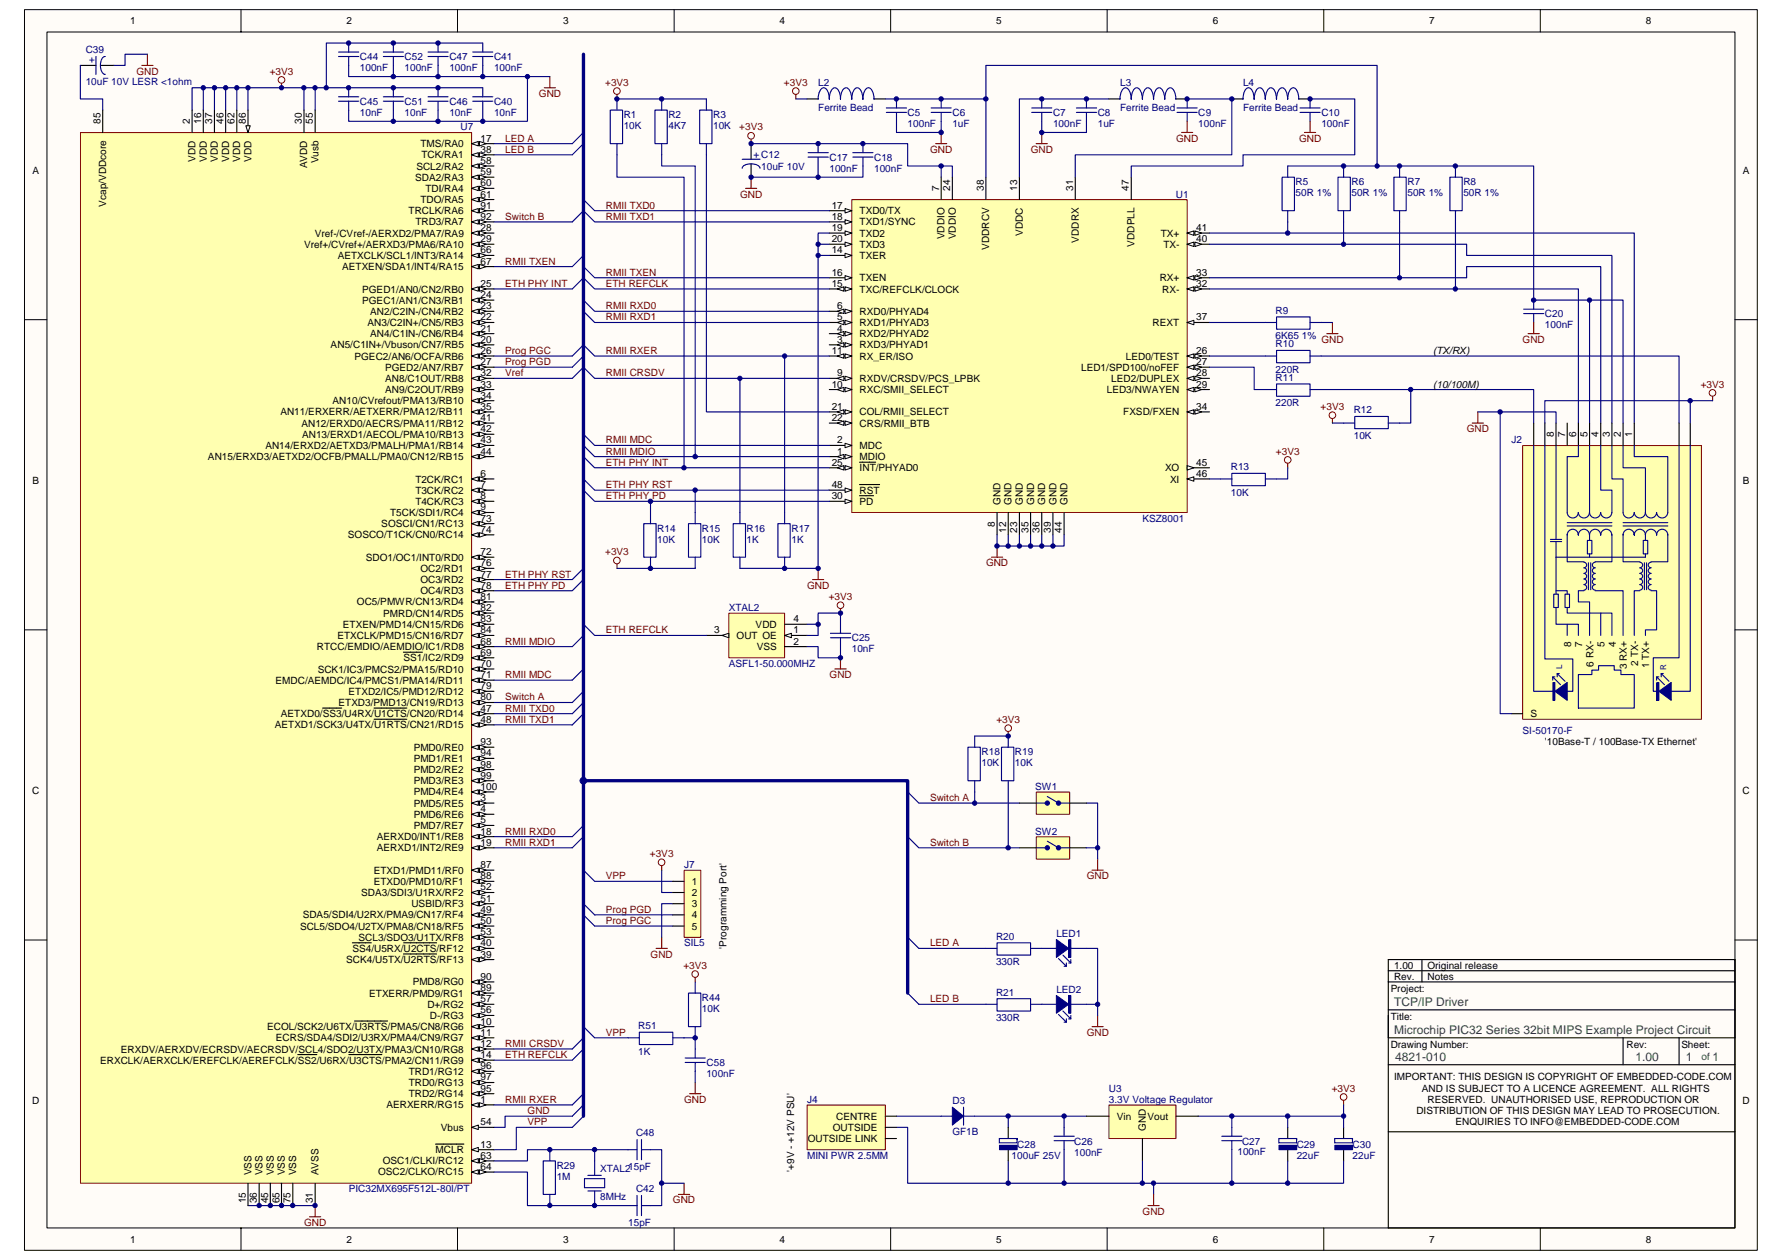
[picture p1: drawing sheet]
<svg xmlns="http://www.w3.org/2000/svg" width="297mm" height="210mm" viewBox="0 0 297 210" stroke-linecap="round" stroke-linejoin="round" font-family="sans-serif">
<defs><g id="words">
<g font-size="2" fill="#00753f">
<text x="232.4" y="167.7">TCP/IP Driver</text>
<text x="232.4" y="172.4">Microchip PIC32 Series 32bit MIPS Example Project Circuit</text>
<text x="232.6" y="176.8">4821-010</text>
<text x="272.6" y="176.8">1.00</text>
<text x="281" y="176.8">1</text>
<text x="285.5" y="176.8">1</text>
</g>
<g font-size="1.7">
<text x="21.7" y="4">1</text>
<text x="57.8" y="4">2</text>
<text x="93.9" y="4">3</text>
<text x="130" y="4">4</text>
<text x="166.1" y="4">5</text>
<text x="202.2" y="4">6</text>
<text x="238.2" y="4">7</text>
<text x="274.4" y="4">8</text>
<text x="16.8" y="20.6" transform="rotate(-90 16.8 20.6)">85</text>
<text x="31.7" y="20.6" transform="rotate(-90 31.7 20.6)">2</text>
<text x="33.5" y="20.6" transform="rotate(-90 33.5 20.6)">16</text>
<text x="35.4" y="20.6" transform="rotate(-90 35.4 20.6)">37</text>
<text x="37.2" y="20.6" transform="rotate(-90 37.2 20.6)">46</text>
<text x="39.1" y="20.6" transform="rotate(-90 39.1 20.6)">62</text>
<text x="41" y="20.6" transform="rotate(-90 41 20.6)">86</text>
<text x="50.3" y="20.6" transform="rotate(-90 50.3 20.6)">30</text>
<text x="52.2" y="20.6" transform="rotate(-90 52.2 20.6)">55</text>
<text x="80.1" y="23.6">17</text>
<text x="5.4" y="28.9">A</text>
<text x="32.6" y="26.9" transform="rotate(-90 32.6 26.9)">VDD</text>
<text x="34.5" y="26.9" transform="rotate(-90 34.5 26.9)">VDD</text>
<text x="36.3" y="26.9" transform="rotate(-90 36.3 26.9)">VDD</text>
<text x="38.2" y="26.9" transform="rotate(-90 38.2 26.9)">VDD</text>
<text x="40" y="26.9" transform="rotate(-90 40 26.9)">VDD</text>
<text x="41.9" y="26.9" transform="rotate(-90 41.9 26.9)">VDD</text>
<text x="51.2" y="28" transform="rotate(-90 51.2 28)">AVDD</text>
<text x="53.1" y="27.2" transform="rotate(-90 53.1 27.2)">Vusb</text>
<text x="69.4" y="28.3">SCL2/RA2</text>
<text x="70.1" y="24.5">TMS/RA0</text>
<text x="70.2" y="26.4">TCK/RA1</text>
<text x="80.1" y="29.2">59</text>
<text x="80.1" y="25.5">38</text>
<text x="80.1" y="27.3">58</text>
<text x="290.5" y="28.9">A</text>
<text x="17.7" y="34.4" transform="rotate(-90 17.7 34.4)">Vcap/VDDcore</text>
<text x="68.1" y="35.7">TRCLK/RA6</text>
<text x="69.2" y="30.1">SDA2/RA3</text>
<text x="70.1" y="33.8">TDO/RA5</text>
<text x="70.9" y="32">TDI/RA4</text>
<text x="80.1" y="31.1">60</text>
<text x="80.1" y="34.8">91</text>
<text x="80.1" y="32.9">61</text>
<text x="138.6" y="34.8">17</text>
<text x="143.3" y="35.7">TXD0/TX</text>
<text x="156.5" y="31.8" transform="rotate(-90 156.5 31.8)">7</text>
<text x="158.4" y="31.8" transform="rotate(-90 158.4 31.8)">24</text>
<text x="164" y="31.8" transform="rotate(-90 164 31.8)">38</text>
<text x="169.6" y="31.8" transform="rotate(-90 169.6 31.8)">13</text>
<text x="178.9" y="31.8" transform="rotate(-90 178.9 31.8)">31</text>
<text x="188.2" y="31.8" transform="rotate(-90 188.2 31.8)">47</text>
<text x="50.7" y="41.3">Vref+/CVref+/AERXD3/PMA6/RA10</text>
<text x="52.5" y="39.4">Vref-/CVref-/AERXD2/PMA7/RA9</text>
<text x="69.2" y="37.6">TRD3/RA7</text>
<text x="80.1" y="36.6">92</text>
<text x="80.1" y="38.5">28</text>
<text x="80.1" y="40.4">29</text>
<text x="138.6" y="36.6">18</text>
<text x="138.6" y="38.5">19</text>
<text x="138.6" y="40.4">20</text>
<text x="143.3" y="37.6">TXD1/SYNC</text>
<text x="143.3" y="39.4">TXD2</text>
<text x="143.3" y="41.3">TXD3</text>
<text x="157.5" y="39.9" transform="rotate(-90 157.5 39.9)">VDDIO</text>
<text x="159.3" y="39.9" transform="rotate(-90 159.3 39.9)">VDDIO</text>
<text x="164.9" y="41.7" transform="rotate(-90 164.9 41.7)">VDDRCV</text>
<text x="170.5" y="39.3" transform="rotate(-90 170.5 39.3)">VDDC</text>
<text x="179.8" y="40.4" transform="rotate(-90 179.8 40.4)">VDDRX</text>
<text x="189.1" y="41.1" transform="rotate(-90 189.1 41.1)">VDDPLL</text>
<text x="193.5" y="39.4">TX+</text>
<text x="193.9" y="41.3">TX-</text>
<text x="199.4" y="40.4">40</text>
<text x="199.4" y="38.5">41</text>
<text x="56.3" y="43.2">AETXCLK/SCL1/INT3/RA14</text>
<text x="57" y="45">AETXEN/SDA1/INT4/RA15</text>
<text x="80.1" y="44.1">67</text>
<text x="80.1" y="47.8">25</text>
<text x="80.1" y="42.2">66</text>
<text x="138.6" y="42.2">14</text>
<text x="138.6" y="47.8">15</text>
<text x="138.6" y="46">16</text>
<text x="143.3" y="43.2">TXER</text>
<text x="143.3" y="46.9">TXEN</text>
<text x="193.3" y="46.9">RX+</text>
<text x="199.4" y="47.8">32</text>
<text x="199.4" y="46">33</text>
<text x="60.4" y="50.6">PGEC1/AN1/CN3/RB1</text>
<text x="60.4" y="48.7">PGED1/AN0/CN2/RB0</text>
<text x="61.7" y="52.5">AN2/C2IN-/CN4/RB2</text>
<text x="80.1" y="53.4">22</text>
<text x="80.1" y="51.5">23</text>
<text x="80.1" y="49.7">24</text>
<text x="139.6" y="53.4">5</text>
<text x="139.6" y="51.5">6</text>
<text x="143.3" y="52.5">RXD0/PHYAD4</text>
<text x="143.3" y="48.7">TXC/REFCLK/CLOCK</text>
<text x="193.7" y="48.7">RX-</text>
<text x="199.4" y="53.4">37</text>
<text x="55.1" y="58.1">AN5/C1IN+/Vbuson/CN7/RB5</text>
<text x="59.1" y="59.9">PGEC2/AN6/OCFA/RB6</text>
<text x="61.3" y="54.3">AN3/C2IN+/CN5/RB3</text>
<text x="61.7" y="56.2">AN4/C1IN-/CN6/RB4</text>
<text x="80.1" y="57.1">20</text>
<text x="80.1" y="55.3">21</text>
<text x="80.1" y="59">26</text>
<text x="138.6" y="59">11</text>
<text x="139.6" y="57.1">3</text>
<text x="139.6" y="55.3">4</text>
<text x="143.3" y="58.1">RXD3/PHYAD1</text>
<text x="143.3" y="56.2">RXD2/PHYAD2</text>
<text x="143.3" y="54.3">RXD1/PHYAD3</text>
<text x="143.3" y="59.9">RX_ER/ISO</text>
<text x="187.7" y="59.9">LED0/TEST</text>
<text x="192.1" y="54.3">REXT</text>
<text x="199.4" y="59">26</text>
<text x="238.9" y="59">(TX/RX)</text>
<text x="64.2" y="61.8">PGED2/AN7/RB7</text>
<text x="64.2" y="63.6">AN8/C1OUT/RB8</text>
<text x="64.2" y="65.5">AN9/C2OUT/RB9</text>
<text x="80.1" y="62.7">32</text>
<text x="80.1" y="64.6">33</text>
<text x="80.1" y="60.9">27</text>
<text x="138.6" y="64.6">10</text>
<text x="139.6" y="62.7">9</text>
<text x="143.3" y="63.6">RXDV/CRSDV/PCS_LPBK</text>
<text x="143.3" y="65.5">RXC/SMII_SELECT</text>
<text x="180.2" y="61.8">LED1/SPD100/noFEF</text>
<text x="184.5" y="65.5">LED3/NWAYEN</text>
<text x="185.2" y="63.6">LED2/DUPLEX</text>
<text x="199.4" y="62.7">28</text>
<text x="199.4" y="64.6">29</text>
<text x="199.4" y="60.9">27</text>
<text x="238.9" y="64.6">(10/100M)</text>
<text x="46.7" y="69.2">AN11/ERXERR/AETXERR/PMA12/RB11</text>
<text x="50.2" y="71.1">AN12/ERXD0/AECRS/PMA11/RB12</text>
<text x="55.4" y="67.4">AN10/CVrefout/PMA13/RB10</text>
<text x="80.1" y="68.3">35</text>
<text x="80.1" y="66.4">34</text>
<text x="80.1" y="70.2">41</text>
<text x="138.6" y="68.3">21</text>
<text x="138.6" y="70.2">22</text>
<text x="143.3" y="69.2">COL/RMII_SELECT</text>
<text x="143.3" y="71.1">CRS/RMII_BTB</text>
<text x="187.2" y="69.2">FXSD/FXEN</text>
<text x="199.4" y="68.3">34</text>
<text x="34.7" y="76.7">AN15/ERXD3/AETXD2/OCFB/PMALL/PMA0/CN12/RB15</text>
<text x="44.2" y="74.8">AN14/ERXD2/AETXD3/PMALH/PMA1/RB14</text>
<text x="50.4" y="73">AN13/ERXD1/AECOL/PMA10/RB13</text>
<text x="80.1" y="72">42</text>
<text x="80.1" y="75.8">44</text>
<text x="80.1" y="73.9">43</text>
<text x="138.6" y="77.6">25</text>
<text x="139.6" y="75.8">1</text>
<text x="139.6" y="73.9">2</text>
<text x="143.3" y="76.7">MDIO</text>
<text x="143.3" y="74.8">MDC</text>
<text x="199.4" y="77.6">45</text>
<text x="259" y="72.7" transform="rotate(-90 259 72.7)">8</text>
<text x="260.9" y="72.7" transform="rotate(-90 260.9 72.7)">7</text>
<text x="262.7" y="72.7" transform="rotate(-90 262.7 72.7)">6</text>
<text x="264.6" y="72.7" transform="rotate(-90 264.6 72.7)">5</text>
<text x="266.5" y="72.7" transform="rotate(-90 266.5 72.7)">4</text>
<text x="268.3" y="72.7" transform="rotate(-90 268.3 72.7)">3</text>
<text x="270.2" y="72.7" transform="rotate(-90 270.2 72.7)">2</text>
<text x="272.1" y="72.7" transform="rotate(-90 272.1 72.7)">1</text>
<text x="5.4" y="80.6">B</text>
<text x="69.2" y="80.4">T2CK/RC1</text>
<text x="69.2" y="82.3">T3CK/RC2</text>
<text x="80.1" y="79.5">6</text>
<text x="80.1" y="81.3">7</text>
<text x="80.1" y="83.2">8</text>
<text x="138.6" y="83.2">30</text>
<text x="138.6" y="81.3">48</text>
<text x="143.3" y="78.5">INT/PHYAD0</text>
<text x="143.3" y="82.3">RST</text>
<text x="194.2" y="78.5">XO</text>
<text x="195" y="80.4">XI</text>
<text x="199.4" y="79.5">46</text>
<text x="290.5" y="80.6">B</text>
<text x="58" y="89.7">SOSCO/T1CK/CN0/RC14</text>
<text x="63.6" y="87.9">SOSCI/CN1/RC13</text>
<text x="65" y="86">T5CK/SDI1/RC4</text>
<text x="69.2" y="84.1">T4CK/RC3</text>
<text x="80.1" y="86.9">73</text>
<text x="80.1" y="85.1">9</text>
<text x="80.1" y="88.8">74</text>
<text x="143.3" y="84.1">PD</text>
<text x="165.8" y="87.8" transform="rotate(-90 165.8 87.8)">8</text>
<text x="166.8" y="84.1" transform="rotate(-90 166.8 84.1)">GND</text>
<text x="167.7" y="88.8" transform="rotate(-90 167.7 88.8)">12</text>
<text x="168.6" y="84.1" transform="rotate(-90 168.6 84.1)">GND</text>
<text x="169.6" y="88.8" transform="rotate(-90 169.6 88.8)">23</text>
<text x="170.5" y="84.1" transform="rotate(-90 170.5 84.1)">GND</text>
<text x="171.4" y="88.8" transform="rotate(-90 171.4 88.8)">35</text>
<text x="172.4" y="84.1" transform="rotate(-90 172.4 84.1)">GND</text>
<text x="173.3" y="88.8" transform="rotate(-90 173.3 88.8)">36</text>
<text x="174.2" y="84.1" transform="rotate(-90 174.2 84.1)">GND</text>
<text x="175.2" y="88.8" transform="rotate(-90 175.2 88.8)">39</text>
<text x="176.1" y="84.1" transform="rotate(-90 176.1 84.1)">GND</text>
<text x="177" y="88.8" transform="rotate(-90 177 88.8)">44</text>
<text x="177.9" y="84.1" transform="rotate(-90 177.9 84.1)">GND</text>
<text x="61" y="93.5">SDO1/OC1/INT0/RD0</text>
<text x="70.1" y="95.3">OC2/RD1</text>
<text x="80.1" y="92.5">72</text>
<text x="80.1" y="94.4">76</text>
<text x="59.5" y="100.9">OC5/PMWR/CN13/RD4</text>
<text x="70.1" y="97.2">OC3/RD2</text>
<text x="70.1" y="99">OC4/RD3</text>
<text x="80.1" y="96.2">77</text>
<text x="80.1" y="98.1">78</text>
<text x="80.1" y="101.8">82</text>
<text x="80.1" y="100">81</text>
<text x="56.2" y="106.5">ETXCLK/PMD15/CN16/RD7</text>
<text x="57.2" y="104.6">ETXEN/PMD14/CN15/RD6</text>
<text x="63.9" y="102.8">PMRD/CN14/RD5</text>
<text x="80.1" y="105.6">84</text>
<text x="80.1" y="103.7">83</text>
<text x="80.1" y="107.4">68</text>
<text x="119.1" y="105.6">3</text>
<text x="122.8" y="106.5">OUT OE</text>
<text x="126" y="104.6">VDD</text>
<text x="132.3" y="105.6">1</text>
<text x="132.3" y="103.7">4</text>
<text x="132.3" y="107.4">2</text>
<text x="261.9" y="107.8" transform="rotate(-90 261.9 107.8)">8</text>
<text x="263.7" y="107.8" transform="rotate(-90 263.7 107.8)">7</text>
<text x="267.5" y="107.8" transform="rotate(-90 267.5 107.8)">5</text>
<text x="269.3" y="107.8" transform="rotate(-90 269.3 107.8)">4</text>
<text x="45.9" y="113.9">EMDC/AEMDC/IC4/PMCS1/PMA14/RD11</text>
<text x="52.8" y="108.4">RTCC/EMDIO/AEMDIO/IC1/RD8</text>
<text x="53" y="112.1">SCK1/IC3/PMCS2/PMA15/RD10</text>
<text x="67.3" y="110.2">SS1/IC2/RD9</text>
<text x="80.1" y="109.3">69</text>
<text x="80.1" y="111.1">70</text>
<text x="80.1" y="113">71</text>
<text x="126.1" y="108.4">VSS</text>
<text x="265.6" y="111.1" transform="rotate(-90 265.6 111.1)">6 RX-</text>
<text x="271.2" y="111.5" transform="rotate(-90 271.2 111.5)">3 RX+</text>
<text x="273" y="110.9" transform="rotate(-90 273 110.9)">2 TX-</text>
<text x="274.9" y="111.3" transform="rotate(-90 274.9 111.3)">1 TX+</text>
<text x="46.8" y="119.5">AETXD0/SS3/U4RX/U1CTS/CN20/RD14</text>
<text x="56.4" y="117.7">ETXD3/PMD13/CN19/RD13</text>
<text x="58.1" y="115.8">ETXD2/IC5/PMD12/RD12</text>
<text x="80.1" y="116.7">80</text>
<text x="80.1" y="114.9">79</text>
<text x="80.1" y="118.6">47</text>
<text x="255.1" y="119.5">S</text>
<text x="45.8" y="121.4">AETXD1/SCK3/U4TX/U1RTS/CN21/RD15</text>
<text x="69" y="125.1">PMD0/RE0</text>
<text x="80.1" y="124.2">93</text>
<text x="80.1" y="120.5">48</text>
<text x="257.5" y="124.2">'10Base-T / 100Base-TX Ethernet'</text>
<text x="69" y="127">PMD1/RE1</text>
<text x="69" y="128.8">PMD2/RE2</text>
<text x="69" y="130.7">PMD3/RE3</text>
<text x="80.1" y="126">94</text>
<text x="80.1" y="127.9">98</text>
<text x="80.1" y="129.8">99</text>
<text x="80.1" y="131.6">100</text>
<text x="5.4" y="132.3">C</text>
<text x="69" y="134.4">PMD5/RE5</text>
<text x="69" y="136.3">PMD6/RE6</text>
<text x="69" y="132.6">PMD4/RE4</text>
<text x="80.1" y="133.5">3</text>
<text x="80.1" y="135.4">4</text>
<text x="80.1" y="137.2">5</text>
<text x="290.5" y="132.3">C</text>
<text x="62.8" y="140">AERXD0/INT1/RE8</text>
<text x="62.8" y="141.9">AERXD1/INT2/RE9</text>
<text x="69" y="138.2">PMD7/RE7</text>
<text x="80.1" y="139.1">18</text>
<text x="80.1" y="140.9">19</text>
<text x="60.2" y="149.3">SDA3/SDI3/U1RX/RF2</text>
<text x="62.3" y="145.6">ETXD1/PMD11/RF0</text>
<text x="62.3" y="147.5">ETXD0/PMD10/RF1</text>
<text x="80.1" y="144.7">87</text>
<text x="80.1" y="146.5">88</text>
<text x="80.1" y="148.4">52</text>
<text x="115.3" y="147.5">1</text>
<text x="115.3" y="149.3">2</text>
<text x="50" y="154.9">SCL5/SDO4/U2TX/PMA8/CN18/RF5</text>
<text x="50.5" y="153.1">SDA5/SDI4/U2RX/PMA9/CN17/RF4</text>
<text x="68.6" y="151.2">USBID/RF3</text>
<text x="80.1" y="150.3">51</text>
<text x="80.1" y="155.9">53</text>
<text x="80.1" y="152.1">49</text>
<text x="80.1" y="154">50</text>
<text x="115.3" y="151.2">3</text>
<text x="115.3" y="153.1">4</text>
<text x="115.3" y="154.9">5</text>
<text x="57.7" y="160.5">SCK4/U5TX/U2RTS/RF13</text>
<text x="58.7" y="158.6">SS4/U5RX/U2CTS/RF12</text>
<text x="59.8" y="156.8">SCL3/SDO3/U1TX/RF8</text>
<text x="80.1" y="159.6">39</text>
<text x="80.1" y="157.7">40</text>
<text x="121.1" y="158.1" transform="rotate(-90 121.1 158.1)">'Programming Port'</text>
<text x="232.4" y="161.4">1.00</text>
<text x="238" y="161.4">Original release</text>
<text x="61.5" y="166.1">ETXERR/PMD9/RG1</text>
<text x="68.8" y="164.2">PMD8/RG0</text>
<text x="71.2" y="168">D+/RG2</text>
<text x="80.1" y="163.3">90</text>
<text x="80.1" y="167">57</text>
<text x="80.1" y="165.2">89</text>
<text x="231.8" y="165.4">Project:</text>
<text x="232.4" y="163.3">Rev.</text>
<text x="238" y="163.3">Notes</text>
<text x="44.5" y="171.7">ECOL/SCK2/U6TX/U3RTS/PMA5/CN8/RG6</text>
<text x="46" y="173.5">ECRS/SDA4/SDI2/U3RX/PMA4/CN9/RG7</text>
<text x="71.7" y="169.8">D-/RG3</text>
<text x="80.1" y="168.9">56</text>
<text x="80.1" y="170.8">10</text>
<text x="80.1" y="172.6">11</text>
<text x="231.8" y="170">Title:</text>
<text x="16.7" y="177.3">ERXCLK/AERXCLK/EREFCLK/AEREFCLK/SS2/U6RX/U3CTS/PMA2/CN11/RG9</text>
<text x="20.1" y="175.4">ERXDV/AERXDV/ECRSDV/AECRSDV/SCL4/SDO2/U3TX/PMA3/CN10/RG8</text>
<text x="68.1" y="179.1">TRD1/RG12</text>
<text x="80.1" y="178.2">96</text>
<text x="80.1" y="174.5">12</text>
<text x="80.1" y="176.3">14</text>
<text x="231.8" y="174.7">Drawing Number:</text>
<text x="271.1" y="174.7">Rev:</text>
<text x="280.3" y="174.7">Sheet:</text>
<text x="5.4" y="184">D</text>
<text x="64.4" y="184.7">AERXERR/RG15</text>
<text x="68.1" y="182.9">TRD2/RG14</text>
<text x="68.1" y="181">TRD0/RG13</text>
<text x="80.1" y="181.9">95</text>
<text x="80.1" y="180.1">97</text>
<text x="80.1" y="183.8">1</text>
<text x="232.4" y="180.1">IMPORTANT: THIS DESIGN IS COPYRIGHT OF EMBEDDED-CODE.COM</text>
<text x="236.1" y="185.7">DISTRIBUTION OF THIS DESIGN MAY LEAD TO PROSECUTION.</text>
<text x="237" y="181.9">AND IS SUBJECT TO A LICENCE AGREEMENT. ALL RIGHTS</text>
<text x="238" y="183.8">RESERVED. UNAUTHORISED USE, REPRODUCTION OR</text>
<text x="290.5" y="184">D</text>
<text x="73.5" y="188.4">Vbus</text>
<text x="80.1" y="187.5">54</text>
<text x="80.1" y="191.2">13</text>
<text x="134.6" y="190.3">OUTSIDE LINK</text>
<text x="138.8" y="188.4">OUTSIDE</text>
<text x="139.4" y="186.6">CENTRE</text>
<text x="186.2" y="186.6">Vin</text>
<text x="191" y="188.4" transform="rotate(-90 191 188.4)">GND</text>
<text x="191.3" y="186.6">Vout</text>
<text x="242.6" y="187.5">ENQUIRIES TO INFO@EMBEDDED-CODE.COM</text>
<text x="41.9" y="195.9" transform="rotate(-90 41.9 195.9)">VSS</text>
<text x="43.8" y="195.9" transform="rotate(-90 43.8 195.9)">VSS</text>
<text x="45.6" y="195.9" transform="rotate(-90 45.6 195.9)">VSS</text>
<text x="47.5" y="195.9" transform="rotate(-90 47.5 195.9)">VSS</text>
<text x="49.4" y="195.9" transform="rotate(-90 49.4 195.9)">VSS</text>
<text x="53.1" y="195.9" transform="rotate(-90 53.1 195.9)">AVSS</text>
<text x="63" y="195.9">OSC2/CLKO/RC15</text>
<text x="63.8" y="194">OSC1/CLKI/RC12</text>
<text x="72.6" y="192.2">MCLR</text>
<text x="80.1" y="195">64</text>
<text x="80.1" y="193.1">63</text>
<text x="132.4" y="195.2" transform="rotate(-90 132.4 195.2)">'+9V - +12V PSU'</text>
<text x="41" y="200.5" transform="rotate(-90 41 200.5)">15</text>
<text x="42.8" y="200.5" transform="rotate(-90 42.8 200.5)">36</text>
<text x="44.7" y="200.5" transform="rotate(-90 44.7 200.5)">45</text>
<text x="46.6" y="200.5" transform="rotate(-90 46.6 200.5)">65</text>
<text x="48.4" y="200.5" transform="rotate(-90 48.4 200.5)">75</text>
<text x="52.2" y="200.5" transform="rotate(-90 52.2 200.5)">31</text>
<text x="21.7" y="207.1">1</text>
<text x="57.8" y="207.1">2</text>
<text x="93.9" y="207.1">3</text>
<text x="130" y="207.1">4</text>
<text x="166.1" y="207.1">5</text>
<text x="202.2" y="207.1">6</text>
<text x="238.2" y="207.1">7</text>
<text x="274.4" y="207.1">8</text>
</g>
<g font-size="1.7" fill="#000080">
<text x="14.3" y="8.9">C39</text>
<text x="15.8" y="10.5" transform="rotate(-90 15.8 10.5)">+</text>
<text x="60" y="10">C44</text>
<text x="60" y="11.9">100nF</text>
<text x="67.4" y="10">C52</text>
<text x="67.4" y="11.9">100nF</text>
<text x="74.9" y="10">C47</text>
<text x="74.9" y="11.9">100nF</text>
<text x="82.4" y="10">C41</text>
<text x="82.4" y="11.9">100nF</text>
<text x="14.3" y="14.1">10uF 10V LESR &lt;1ohm</text>
<text x="60" y="17.4">C45</text>
<text x="67.4" y="17.4">C51</text>
<text x="74.9" y="17.4">C46</text>
<text x="82.4" y="17.4">C40</text>
<text x="136.4" y="14.3">L2</text>
<text x="186.7" y="14.3">L3</text>
<text x="207.2" y="14.3">L4</text>
<text x="60" y="19.3">10nF</text>
<text x="67.4" y="19.3">10nF</text>
<text x="74.9" y="19.3">10nF</text>
<text x="76.8" y="21.7">U7</text>
<text x="82.4" y="19.3">10nF</text>
<text x="104" y="19.7">R1</text>
<text x="104" y="21.5">10K</text>
<text x="111.4" y="19.7">R2</text>
<text x="111.4" y="21.5">4K7</text>
<text x="118.9" y="19.7">R3</text>
<text x="118.9" y="21.5">10K</text>
<text x="136.4" y="18.6">Ferrite Bead</text>
<text x="151.3" y="19.3">C5</text>
<text x="151.3" y="21.2">100nF</text>
<text x="158.7" y="19.3">C6</text>
<text x="158.7" y="21.2">1uF</text>
<text x="175.5" y="19.3">C7</text>
<text x="175.5" y="21.2">100nF</text>
<text x="183" y="19.3">C8</text>
<text x="183" y="21.2">1uF</text>
<text x="186.7" y="18.6">Ferrite Bead</text>
<text x="199.7" y="19.3">C9</text>
<text x="199.7" y="21.2">100nF</text>
<text x="207.2" y="18.6">Ferrite Bead</text>
<text x="220.3" y="19.3">C10</text>
<text x="220.3" y="21.2">100nF</text>
<text x="125.6" y="26.4">+ C12</text>
<text x="126.9" y="28.3">10uF 10V</text>
<text x="138.3" y="26.8">C17</text>
<text x="138.3" y="28.6">100nF</text>
<text x="145.7" y="26.8">C18</text>
<text x="145.7" y="28.6">100nF</text>
<text x="196" y="32.9">U1</text>
<text x="216" y="30.9">R5</text>
<text x="216" y="32.7">50R 1%</text>
<text x="225.3" y="30.9">R6</text>
<text x="225.3" y="32.7">50R 1%</text>
<text x="234.6" y="30.9">R7</text>
<text x="234.6" y="32.7">50R 1%</text>
<text x="243.9" y="30.9">R8</text>
<text x="243.9" y="32.7">50R 1%</text>
<text x="212.6" y="52.3">R9</text>
<text x="257.5" y="52.8">C20</text>
<text x="212.6" y="57.9">R10</text>
<text x="212.6" y="56.6">6K65 1%</text>
<text x="257.5" y="54.7">100nF</text>
<text x="212.6" y="62.1">220R</text>
<text x="212.6" y="63.5">R11</text>
<text x="212.6" y="67.7">220R</text>
<text x="225.7" y="68.9">R12</text>
<text x="225.7" y="73.2">10K</text>
<text x="251.9" y="73.9">J2</text>
<text x="205.2" y="78.4">R13</text>
<text x="205.2" y="82.6">10K</text>
<text x="109.6" y="88.6">R14</text>
<text x="117" y="88.6">R15</text>
<text x="124.5" y="88.6">R16</text>
<text x="131.9" y="88.6">R17</text>
<text x="190.4" y="86.9">KSZ8001</text>
<text x="109.6" y="90.5">10K</text>
<text x="117" y="90.5">10K</text>
<text x="124.5" y="90.5">1K</text>
<text x="131.9" y="90.5">1K</text>
<text x="121.5" y="101.8">XTAL2</text>
<text x="142" y="106.8">C25</text>
<text x="121.5" y="111.1">ASFL1-50.000MHZ</text>
<text x="142" y="108.7">10nF</text>
<text x="163.6" y="125.9">R18</text>
<text x="169.2" y="125.9">R19</text>
<text x="253.8" y="122.3">SI-50170-F</text>
<text x="163.6" y="127.7">10K</text>
<text x="169.2" y="127.7">10K</text>
<text x="172.5" y="131.6">SW1</text>
<text x="172.5" y="139.1">SW2</text>
<text x="114" y="144.7">J7</text>
<text x="114" y="157.7">SIL5</text>
<text x="166" y="156.6">R20</text>
<text x="166" y="160.9">330R</text>
<text x="176.1" y="156.2">LED1</text>
<text x="117" y="166.8">R44</text>
<text x="166" y="165.9">R21</text>
<text x="176.1" y="165.5">LED2</text>
<text x="106.4" y="171.5">R51</text>
<text x="117" y="168.7">10K</text>
<text x="166" y="170.2">330R</text>
<text x="106.4" y="175.8">1K</text>
<text x="117.7" y="177.7">C58</text>
<text x="117.7" y="179.5">100nF</text>
<text x="134.5" y="183.8">J4</text>
<text x="158.7" y="184">D3</text>
<text x="184.8" y="181.9">U3</text>
<text x="184.8" y="183.8">3.3V Voltage Regulator</text>
<text x="106" y="189.4">C48</text>
<text x="158.7" y="189.2">GF1B</text>
<text x="169.6" y="191.2">C28</text>
<text x="179.1" y="190.9">C26</text>
<text x="207" y="190.9">C27</text>
<text x="216.2" y="191.2">C29</text>
<text x="225.5" y="191.2">C30</text>
<text x="92.8" y="194.8">R29</text>
<text x="92.8" y="196.6">1M</text>
<text x="100.1" y="195.3">XTAL215pF</text>
<text x="134.5" y="193.1">MINI PWR 2.5MM</text>
<text x="168.6" y="193.1">100uF 25V</text>
<text x="179.1" y="192.7">100nF</text>
<text x="206.3" y="192.6">100nF</text>
<text x="216.2" y="193.1">22uF</text>
<text x="225.5" y="193.1">22uF</text>
<text x="58.1" y="198.7">PIC32MX695F512L-80I/PT</text>
<text x="100.1" y="200">8MHz</text>
<text x="106" y="198.7">C42</text>
<text x="104.7" y="204.3">15pF</text>
</g>
<g font-size="1.7" fill="#800000">
<text x="22.7" y="12.4">GND</text>
<text x="45" y="12.4">+3V3</text>
<text x="89.8" y="16.2">GND</text>
<text x="100.9" y="14.3">+3V3</text>
<text x="130.7" y="14.3">+3V3</text>
<text x="84.2" y="23.6">LED A</text>
<text x="123.2" y="21.7">+3V3</text>
<text x="196" y="23.6">GND</text>
<text x="216.6" y="23.6">GND</text>
<text x="84.2" y="25.5">LED B</text>
<text x="155" y="25.5">GND</text>
<text x="171.8" y="25.5">GND</text>
<text x="101" y="34.8">RMII TXD0</text>
<text x="123.4" y="32.9">GND</text>
<text x="84.2" y="36.6">Switch B</text>
<text x="101" y="36.6">RMII TXD1</text>
<text x="84.2" y="47.8">ETH PHY INT</text>
<text x="84.2" y="44.1">RMII TXEN</text>
<text x="101" y="46">RMII TXEN</text>
<text x="101" y="47.8">ETH REFCLK</text>
<text x="101" y="51.5">RMII RXD0</text>
<text x="101" y="53.4">RMII RXD1</text>
<text x="84.2" y="59">Prog PGC</text>
<text x="101" y="59">RMII RXER</text>
<text x="220.3" y="57.1">GND</text>
<text x="253.8" y="57.1">GND</text>
<text x="84.2" y="62.7">Vref</text>
<text x="84.2" y="60.9">Prog PGD</text>
<text x="101" y="62.7">RMII CRSDV</text>
<text x="283.5" y="64.6">+3V3</text>
<text x="220.1" y="68.3">+3V3</text>
<text x="101" y="73.9">RMII MDC</text>
<text x="101" y="75.8">RMII MDIO</text>
<text x="101" y="77.6">ETH PHY INT</text>
<text x="212.7" y="75.8">+3V3</text>
<text x="244.5" y="72">GND</text>
<text x="101" y="83.2">ETH PHY PD</text>
<text x="101" y="81.3">ETH PHY RST</text>
<text x="100.9" y="92.5">+3V3</text>
<text x="164.4" y="94.4">GND</text>
<text x="84.2" y="98.1">ETH PHY PD</text>
<text x="84.2" y="96.2">ETH PHY RST</text>
<text x="134.6" y="98.1">GND</text>
<text x="138.2" y="100">+3V3</text>
<text x="84.2" y="107.4">RMII MDIO</text>
<text x="101" y="105.6">ETH REFCLK</text>
<text x="84.2" y="113">RMII MDC</text>
<text x="138.3" y="113">GND</text>
<text x="84.2" y="116.7">Switch A</text>
<text x="84.2" y="118.6">RMII TXD0</text>
<text x="84.2" y="120.5">RMII TXD1</text>
<text x="166.1" y="120.5">+3V3</text>
<text x="155" y="133.5">Switch A</text>
<text x="84.2" y="139.1">RMII RXD0</text>
<text x="84.2" y="140.9">RMII RXD1</text>
<text x="108.3" y="142.8">+3V3</text>
<text x="155" y="140.9">Switch B</text>
<text x="101" y="146.5">VPP</text>
<text x="181.1" y="146.5">GND</text>
<text x="101" y="152.1">Prog PGD</text>
<text x="101" y="154">Prog PGC</text>
<text x="108.5" y="159.6">GND</text>
<text x="113.9" y="161.4">+3V3</text>
<text x="155" y="157.7">LED A</text>
<text x="155" y="167">LED B</text>
<text x="101" y="172.6">VPP</text>
<text x="181.1" y="172.6">GND</text>
<text x="84.2" y="174.5">RMII CRSDV</text>
<text x="84.2" y="176.3">ETH REFCLK</text>
<text x="84.2" y="183.8">RMII RXER</text>
<text x="87.9" y="185.7">GND</text>
<text x="114" y="183.8">GND</text>
<text x="222" y="181.9">+3V3</text>
<text x="87.9" y="187.5">VPP</text>
<text x="112.2" y="200.6">GND</text>
<text x="190.5" y="202.4">GND</text>
<text x="50.7" y="204.3">GND</text>
</g>
<text font-size="1.7" fill="#00753f" x="283.6" y="176.7">of</text>
<g font-size="1.3" fill="#000080">
<text x="260.4" y="111.5" transform="rotate(-90 260.4 111.5)">L</text>
<text x="277.7" y="111.7" transform="rotate(-90 277.7 111.7)">R</text>
</g>
</g></defs>
<path d="M4.1 1.6h288.8v206.8h-288.8z" fill="#fffcf8"/>
<path d="M4.1 1.6h288.8v206.8h-288.8z" fill="none" stroke="#000" stroke-width=".17"/>
<path d="M7.8 5.4h281.4v199.2h-281.4z" fill="#fffcf8"/>
<g fill="none" stroke="#000" stroke-width=".17">
<path d="M7.8 5.3h281.4v199.3h-281.4zM40.2 1.6v3.7M76.3 1.6v3.7M112.4 1.6v3.7M148.5 1.6v3.7M184.5 1.6v3.7M220.7 1.6v3.7M256.7 1.6v3.7M4.1 53.3h3.7M289.2 53.3h3.7M4.1 105h3.7M289.2 105h3.7"/>
<path d="M4.1 156.7h3.7M289.2 156.7h3.7M40.2 204.6v3.8M76.3 204.6v3.8M112.4 204.6v3.8M148.5 204.6v3.8M184.5 204.6v3.8M220.7 204.6v3.8M256.7 204.6v3.8"/>
</g>
<path d="M289.2 159.9v13.1h-57.8M231.4 163.6h57.8v41h-57.8zM231.4 168.3h57.8M231.4 177.4h57.8M270.5 173v4.4M279.9 173v4.4M214.6 187.9v1.8M214.6 191.6v1.9M231.4 188.6h57.8" fill="none" stroke="#000" stroke-width=".19"/>
<path d="M149.4 186h7.5M168.1 186v1.9M168.1 193.5v3.7M175.7 189.4h3.4M175.7 190.1h3.4M177.4 186v3.4M177.4 190.1v1.5" fill="none" stroke="#000080" stroke-width=".19"/>
<circle cx="224" cy="182.8" r=".55" fill="none" stroke="#800000" stroke-width=".17"/>
<path d="M224 183.4v.7" fill="none" stroke="#800000" stroke-width=".19"/>
<path d="M213.2 190.9h3v.7h-3z" fill="#000080"/>
<path d="M213.2 190.9h3v.7h-3z" fill="none" stroke="#000080" stroke-width=".17"/>
<path d="M213.2 189.7v.8h2.9v-.8z" fill-rule="evenodd" fill="#ffffe8" stroke="#000080" stroke-width=".19"/>
<path d="M149.4 187.9h1.9v9.3h26.1M156.9 186h1.8M160.6 186h20.5M160.6 184.5v3M192.3 197.2v1.9M199.7 186h14.9v1.9M205.3 186v1.9" fill="none" stroke="#000080" stroke-width=".19"/>
<path d="M158.7 184.5l1.9 1.5-1.9 1.5z" fill="#000080" stroke="#000080" stroke-width=".17"/>
<path d="M192.3 199.1v1.8M191.4 200.9h1.8" fill="none" stroke="#800000" stroke-width=".19"/>
<path d="M168.1 187.9v1.8M168.1 191.6v1.9" fill="none" stroke="#000" stroke-width=".19"/>
<path d="M166.6 190.9h3v.7h-3z" fill="#000080"/>
<path d="M166.6 190.9h3v.7h-3z" fill="none" stroke="#000080" stroke-width=".17"/>
<path d="M166.6 189.7v.8h2.9v-.8z" fill-rule="evenodd" fill="#ffffe8" stroke="#000080" stroke-width=".19"/>
<path d="M237 159.9v3.7M231.4 163.6v-3.7h57.8v3.7M231.4 161.8h57.8" fill="none" stroke="#000" stroke-width=".19"/>
<path d="M134.6 184.2h13v7.4h-13z" fill="#ffffb0"/>
<path d="M134.5 184.1h13.1v7.5h-13.1z" fill="none" stroke="#800000" stroke-width=".17"/>
<path d="M147.6 186h1.8M147.6 187.9h1.8M147.6 189.7h1.8M224 187.9v1.8M224 191.6v1.9" fill="none" stroke="#000" stroke-width=".19"/>
<path d="M203.7 189.4h3.3M203.7 190.1h3.3M205.3 187.9v1.5M205.3 190.1v1.5" fill="none" stroke="#000080" stroke-width=".19"/>
<path d="M222.5 190.9h3v.7h-3z" fill="#000080"/>
<path d="M222.5 190.9h3v.7h-3z" fill="none" stroke="#000080" stroke-width=".17"/>
<path d="M222.5 189.7v.8h2.9v-.8z" fill-rule="evenodd" fill="#ffffe8" stroke="#000080" stroke-width=".19"/>
<path d="M224 186v1.9" fill="none" stroke="#000080" stroke-width=".19"/>
<path d="M184.9 184.2h11.1v5.5h-11.1z" fill="#ffffb0"/>
<path d="M184.8 184.1h11.2v5.6h-11.2z" fill="none" stroke="#800000" stroke-width=".17"/>
<path d="M181.1 186h3.7M190.4 189.7v3.8M196 186h3.7" fill="none" stroke="#000" stroke-width=".19"/>
<path d="M151.3 132l1.9 1.8h16.7M181.1 133.8h1.9v9.4M177.4 191.6v5.6h27.9v-5.6M190.4 193.5v3.7M214.6 193.5v3.7h-9.3M224 184.1v1.9h-9.4M224 193.5v3.7h-9.4" fill="none" stroke="#000080" stroke-width=".19"/>
<path d="M182 145h1.9M183 143.2v1.8" fill="none" stroke="#800000" stroke-width=".19"/>
<path d="M172.8 132h5.5v3.7h-5.5z" fill="#ffffb0"/>
<g fill="none" stroke="#800000" stroke-width=".17">
<path d="M172.7 132h5.6v3.7h-5.6z"/>
<circle cx="168.1" cy="121.4" r=".55"/>
</g>
<g fill="#000080" stroke="#000080" stroke-width=".17">
<path d="M176.1 165.9l2 1.5-2 1.5z"/>
<path d="M176.1 156.6l2 1.5-2 1.5z"/>
<circle cx="176.4" cy="133.8" r=".36"/>
<circle cx="174.6" cy="133.8" r=".36"/>
</g>
<g fill="none" stroke="#000080" stroke-width=".19">
<path d="M172.7 133.8h1.5M174.6 132.7l1.8 1.1M176.8 133.8h1.5M151.3 156.2l1.9 1.9h13M166.2 157.1h5.6v2.1h-5.6zM171.8 158.1h4.3M176.4 159.7l1.4 1.3v-.5M177.2 159.2l1.3 1.3v-.6M178.5 158.1h2.6M151.3 165.5l1.9 1.9h13M166.2 166.4h5.6v2.1h-5.6zM171.8 167.4h4.3"/>
<path d="M176.4 169.1l1.4 1.2v-.5M177.2 168.5l1.3 1.3v-.6M177.4 170.3h.4M177.4 161h.4M178.1 169.8h.4M178.1 160.5h.4M178.5 167.4h2.6"/>
</g>
<path d="M169.9 133.8h2.8M178.3 133.8h2.8" fill="none" stroke="#000" stroke-width=".19"/>
<path d="M168.1 121.9v.8" fill="none" stroke="#800000" stroke-width=".19"/>
<path d="M178.3 156.6v3M178.3 165.9v3" fill="none" stroke="#000080" stroke-width=".34"/>
<path d="M178.1 156.6h.4v3h-.4zM178.1 165.9h.4v3h-.4z" fill="none" stroke="#000080" stroke-width=".17"/>
<path d="M172.8 139.5h5.5v3.7h-5.5z" fill="#ffffb0"/>
<path d="M172.7 139.4h5.6v3.8h-5.6z" fill="none" stroke="#800000" stroke-width=".17"/>
<g fill="#000080" stroke="#000080" stroke-width=".17">
<circle cx="176.4" cy="141.3" r=".36"/>
<circle cx="174.6" cy="141.3" r=".36"/>
</g>
<path d="M151.3 139.4l1.9 1.9h16.7M161.4 124.5h2v5.6h-2zM162.5 124.5v-1.8h5.6v1.8M162.5 130.1v3.7M166.9 124.5h2.1v5.6h-2.1zM168.1 130.1v11.2M172.7 141.3h1.5M174.6 140.2l1.8 1.1M176.8 141.3h1.5M181.1 158.1h1.9v11.1M181.1 141.3h1.9M181.1 167.4h1.9" fill="none" stroke="#000080" stroke-width=".19"/>
<path d="M169.9 141.3h2.8M178.3 141.3h2.8" fill="none" stroke="#000" stroke-width=".19"/>
<path d="M182 171.1h1.9M183 169.2v1.9" fill="none" stroke="#800000" stroke-width=".19"/>
<path d="M97.3 9v177" fill="none" stroke="#000080" stroke-width=".56"/>
<path d="M142 33.3h55.9v52.1h-55.9z" fill="#ffffb0"/>
<path d="M142 33.3h55.9v52.1h-55.9z" fill="none" stroke="#800000" stroke-width=".17"/>
<path d="M138.2 76.1h3.8" fill="none" stroke="#000" stroke-width=".19"/>
<g fill="#fffcf8" stroke="#000" stroke-width=".17">
<path d="M140.9 75.7l1.1 .4-1.1 .4z"/>
<path d="M139.5 76.1l1.2-.4v.8z"/>
</g>
<path d="M138.2 74.2h3.8" fill="none" stroke="#000" stroke-width=".19"/>
<path d="M140.9 73.9l1.1 .3-1.1 .4z" fill="#fffcf8" stroke="#000" stroke-width=".17"/>
<path d="M138.2 57.5h3.8" fill="none" stroke="#000" stroke-width=".19"/>
<g fill="#fffcf8" stroke="#000" stroke-width=".17">
<path d="M140.9 57.1l1.1 .4-1.1 .3z"/>
<path d="M139.5 57.5l1.2-.4v.7z"/>
</g>
<path d="M138.2 55.6h3.8" fill="none" stroke="#000" stroke-width=".19"/>
<g fill="#fffcf8" stroke="#000" stroke-width=".17">
<path d="M140.9 55.2l1.1 .4-1.1 .4z"/>
<path d="M139.5 55.6l1.2-.4v.8z"/>
</g>
<path d="M138.2 53.7h3.8" fill="none" stroke="#000" stroke-width=".19"/>
<g fill="#fffcf8" stroke="#000" stroke-width=".17">
<path d="M140.9 53.4l1.1 .3-1.1 .4z"/>
<path d="M139.5 53.7l1.2-.3v.7z"/>
</g>
<path d="M138.2 51.9h3.8" fill="none" stroke="#000" stroke-width=".19"/>
<g fill="#fffcf8" stroke="#000" stroke-width=".17">
<path d="M140.9 51.5l1.1 .4-1.1 .4z"/>
<path d="M139.5 51.9l1.2-.4v.8z"/>
</g>
<path d="M156.9 29.5v3.8M138.2 63.1h3.8M166.2 85.4v3.7" fill="none" stroke="#000" stroke-width=".19"/>
<g fill="#fffcf8" stroke="#000" stroke-width=".17">
<path d="M140.9 62.7l1.1 .4-1.1 .3z"/>
<path d="M139.5 63.1l1.2-.4v.7z"/>
</g>
<path d="M138.2 64.9h3.8" fill="none" stroke="#000" stroke-width=".19"/>
<g fill="#fffcf8" stroke="#000" stroke-width=".17">
<path d="M140.9 64.6l1.1 .3-1.1 .4z"/>
<path d="M139.5 64.9l1.2-.3v.7z"/>
</g>
<path d="M138.2 59.3h3.8" fill="none" stroke="#000" stroke-width=".19"/>
<g fill="#fffcf8" stroke="#000" stroke-width=".17">
<path d="M140.9 59l1.1 .3-1.1 .4z"/>
<path d="M139.5 59.3l1.2-.3v.7z"/>
</g>
<path d="M169.9 29.5v3.8M138.2 42.6h3.8M168.1 85.4v3.7" fill="none" stroke="#000" stroke-width=".19"/>
<path d="M140.9 42.2l1.1 .4-1.1 .3z" fill="#fffcf8" stroke="#000" stroke-width=".17"/>
<path d="M138.2 48.2h3.8" fill="none" stroke="#000" stroke-width=".19"/>
<g fill="#fffcf8" stroke="#000" stroke-width=".17">
<path d="M140.9 47.8l1.1 .4-1.1 .3z"/>
<path d="M139.5 48.2l1.2-.4v.7z"/>
</g>
<path d="M138.2 46.3h3.8" fill="none" stroke="#000" stroke-width=".19"/>
<path d="M140.9 45.9l1.1 .4-1.1 .4z" fill="#fffcf8" stroke="#000" stroke-width=".17"/>
<path d="M138.2 35.1h3.8" fill="none" stroke="#000" stroke-width=".19"/>
<path d="M140.9 34.8l1.1 .3-1.1 .4z" fill="#fffcf8" stroke="#000" stroke-width=".17"/>
<path d="M138.2 37h3.8" fill="none" stroke="#000" stroke-width=".19"/>
<path d="M140.9 36.6l1.1 .4-1.1 .4z" fill="#fffcf8" stroke="#000" stroke-width=".17"/>
<path d="M138.2 38.8h3.8" fill="none" stroke="#000" stroke-width=".19"/>
<path d="M140.9 38.5l1.1 .3-1.1 .4z" fill="#fffcf8" stroke="#000" stroke-width=".17"/>
<path d="M138.2 40.7h3.8" fill="none" stroke="#000" stroke-width=".19"/>
<path d="M140.9 40.3l1.1 .4-1.1 .4z" fill="#fffcf8" stroke="#000" stroke-width=".17"/>
<path d="M138.2 68.6h3.8" fill="none" stroke="#000" stroke-width=".19"/>
<g fill="#fffcf8" stroke="#000" stroke-width=".17">
<path d="M140.9 68.3l1.1 .3-1.1 .4z"/>
<path d="M139.5 68.6l1.2-.3v.7z"/>
</g>
<path d="M138.2 70.5h3.8" fill="none" stroke="#000" stroke-width=".19"/>
<g fill="#fffcf8" stroke="#000" stroke-width=".17">
<path d="M140.9 70.1l1.1 .4-1.1 .4z"/>
<path d="M139.5 70.5l1.2-.4v.8z"/>
</g>
<path d="M158.7 29.5v3.8M138.2 78h3.8M169.9 85.4v3.7" fill="none" stroke="#000" stroke-width=".19"/>
<g fill="#fffcf8" stroke="#000" stroke-width=".17">
<path d="M140.9 77.6l1.1 .4-1.1 .3z"/>
<path d="M139.5 78l1.2-.4v.7z"/>
</g>
<path d="M197.9 59.3h3.7M143.3 77h2.7" fill="none" stroke="#000" stroke-width=".19"/>
<g fill="#fffcf8" stroke="#000" stroke-width=".17">
<path d="M197.9 59.3l1.1-.3v.7z"/>
<path d="M199.2 59l1.1 .3-1.1 .4z"/>
</g>
<path d="M197.9 61.2h3.7" fill="none" stroke="#000" stroke-width=".19"/>
<g fill="#fffcf8" stroke="#000" stroke-width=".17">
<path d="M197.9 61.2l1.1-.4v.8z"/>
<path d="M199.2 60.8l1.1 .4-1.1 .4z"/>
</g>
<path d="M197.9 63.1h3.7" fill="none" stroke="#000" stroke-width=".19"/>
<g fill="#fffcf8" stroke="#000" stroke-width=".17">
<path d="M197.9 63.1l1.1-.4v.7z"/>
<path d="M199.2 62.7l1.1 .4-1.1 .3z"/>
</g>
<path d="M197.9 64.9h3.7" fill="none" stroke="#000" stroke-width=".19"/>
<g fill="#fffcf8" stroke="#000" stroke-width=".17">
<path d="M197.9 64.9l1.1-.3v.7z"/>
<path d="M199.2 64.6l1.1 .3-1.1 .4z"/>
</g>
<path d="M138.2 83.5h3.8" fill="none" stroke="#000" stroke-width=".19"/>
<path d="M140.9 83.2l1.1 .3-1.1 .4z" fill="#fffcf8" stroke="#000" stroke-width=".17"/>
<path d="M179.2 29.5v3.8M197.9 48.2h3.7M143.3 82.6h2.3" fill="none" stroke="#000" stroke-width=".19"/>
<g fill="#fffcf8" stroke="#000" stroke-width=".17">
<path d="M197.9 48.2l1.1-.4v.7z"/>
<path d="M199.2 47.8l1.1 .4-1.1 .3z"/>
</g>
<path d="M197.9 46.3h3.7" fill="none" stroke="#000" stroke-width=".19"/>
<g fill="#fffcf8" stroke="#000" stroke-width=".17">
<path d="M197.9 46.3l1.1-.4v.8z"/>
<path d="M199.2 45.9l1.1 .4-1.1 .4z"/>
</g>
<path d="M197.9 68.6h3.7" fill="none" stroke="#000" stroke-width=".19"/>
<g fill="#fffcf8" stroke="#000" stroke-width=".17">
<path d="M197.9 68.6l1.1-.3v.7z"/>
<path d="M199.2 68.3l1.1 .3-1.1 .4z"/>
</g>
<path d="M197.9 53.7h3.7M171.8 85.4v3.7M173.6 85.4v3.7" fill="none" stroke="#000" stroke-width=".19"/>
<path d="M197.9 53.7l1.1-.3v.7z" fill="#fffcf8" stroke="#000" stroke-width=".17"/>
<path d="M164.3 29.5v3.8M197.9 40.7h3.7M175.5 85.4v3.7" fill="none" stroke="#000" stroke-width=".19"/>
<g fill="#fffcf8" stroke="#000" stroke-width=".17">
<path d="M197.9 40.7l1.1-.4v.8z"/>
<path d="M199.2 40.3l1.1 .4-1.1 .4z"/>
</g>
<path d="M197.9 38.8h3.7" fill="none" stroke="#000" stroke-width=".19"/>
<g fill="#fffcf8" stroke="#000" stroke-width=".17">
<path d="M197.9 38.8l1.1-.3v.7z"/>
<path d="M199.2 38.5l1.1 .3-1.1 .4z"/>
</g>
<path d="M197.9 78h3.7M177.4 85.4v3.7" fill="none" stroke="#000" stroke-width=".19"/>
<path d="M197.9 77.6l1.1 .4-1.1 .3z" fill="#fffcf8" stroke="#000" stroke-width=".17"/>
<path d="M197.9 79.8h3.7" fill="none" stroke="#000" stroke-width=".19"/>
<path d="M197.9 79.8l1.1-.3v.7z" fill="#fffcf8" stroke="#000" stroke-width=".17"/>
<path d="M188.6 29.5v3.8M138.2 81.7h3.8" fill="none" stroke="#000" stroke-width=".19"/>
<path d="M140.9 81.3l1.1 .4-1.1 .4z" fill="#fffcf8" stroke="#000" stroke-width=".17"/>
<path d="M134.5 16.5h1.9M145.7 16.5h1.9M184.8 16.5h1.9M196 16.5h1.9M205.3 16.5h1.9M216.5 16.5h1.9M125.2 23.9v2.6M125.2 27.3v2.2M143.3 80.8h3.3" fill="none" stroke="#000" stroke-width=".19"/>
<g fill="none" stroke="#000080" stroke-width=".19">
<path d="M101.7 18.4h2.1v5.5h-2.1zM102.8 18.4v-1.9h14.9v1.9M109.2 18.4h2v5.5h-2zM110.3 16.5v1.9M116.6 18.4h2.1v5.5h-2.1zM132.6 16.5h1.9M136.4 16.5a1.82 1.82 0 0 1 .9-1.9 1.83 1.83 0 0 1 .9 1.9 1.82 1.82 0 0 1 1-1.9 1.83 1.83 0 0 1 .9 1.9 1.82 1.82 0 0 1 .9-1.9 1.83 1.83 0 0 1 1 1.9 1.82 1.82 0 0 1 .9-1.9 1.83 1.83 0 0 1 .9 1.9M143.8 16.5a1.82 1.82 0 0 1 1-1.9 1.83 1.83 0 0 1 .9 1.9M147.6 16.5h16.7v13M147.7 18h3.4M147.7 18.7h3.4M149.4 18.7v3.4h7.5v-3.4"/>
<path d="M149.4 16.5v1.5M155.2 18h3.4M155.2 18.7h3.4M156.9 16.5v1.5M172 18h3.3M172 18.7h3.3M173.6 18.7v3.4h7.5v-3.4M173.6 16.5v1.5M179.4 18h3.4M179.4 18.7h3.4M181.1 16.5v1.5M184.8 16.5h-14.9v13"/>
<path d="M186.7 16.5a1.82 1.82 0 0 1 .9-1.9 1.83 1.83 0 0 1 .9 1.9h.1a1.82 1.82 0 0 1 .9-1.9 1.83 1.83 0 0 1 .9 1.9M190.4 16.5a1.82 1.82 0 0 1 .9-1.9 1.83 1.83 0 0 1 1 1.9M192.3 16.5a1.82 1.82 0 0 1 .9-1.9 1.83 1.83 0 0 1 .9 1.9h.1a1.82 1.82 0 0 1 .9-1.9 1.83 1.83 0 0 1 .9 1.9M196.2 18h3.4M196.2 18.7h3.4M197.9 18v-1.5h7.4v9.3h-26.1v3.7M197.9 18.7v1.5M207.2 16.5a1.82 1.82 0 0 1 .9-1.9 1.8 1.8 0 0 1 .9 1.9M209.1 16.5a1.8 1.8 0 0 1 .9-1.9 1.83 1.83 0 0 1 .9 1.9 1.82 1.82 0 0 1 1-1.9 1.83 1.83 0 0 1 .9 1.9 1.82 1.82 0 0 1 .9-1.9 1.83 1.83 0 0 1 .9 1.9M214.6 16.5a1.82 1.82 0 0 1 1-1.9 1.83 1.83 0 0 1 .9 1.9M216.7 18h3.3M216.7 18.7h3.3"/>
<path d="M218.4 18v-1.5h7.4v9.3h-18.6v1.9h-18.6v1.8M218.4 18.7v1.5M97.3 33.3l1.8 1.8h39.1M97.3 35.1l1.8 1.9h39.1M102.8 23.9v5.6h11.2v48.5M110.3 23.9v3.8h5.6v48.4M117.7 23.9v44.7h20.5M123.7 28a.67 .67 0 0 1 .6-.6 2.31 2.31 0 0 1 2.3 .4l.1 .2M123.7 26.5h3M125.2 23.9h26.1v3.8h5.6v1.8M134.7 25.4h3.4M134.7 26.2h3.4"/>
<path d="M136.4 23.9v1.5M136.4 26.2v3.3M138.2 38.8h-1.8v55.9h-13.1v-1.8M142.2 25.4h3.3M142.2 26.2h3.3M143.8 26.2v3.3h-18.6M143.8 23.9v1.5M156.9 27.7h1.8v1.8M97.3 44.4l1.8 1.9h39.1M97.3 46.3l1.8 1.9h39.1M97.3 50l1.8 1.9h39.1M97.3 51.9l1.8 1.8h39.1"/>
<path d="M97.3 57.5l1.8 1.8h39.1M130.8 59.3v28M136.4 40.7h1.8M136.4 42.6h1.8M97.3 61.2l1.8 1.9h39.1M97.3 72.4l1.8 1.8h39.1M97.3 74.2l1.8 1.9h39.1M97.3 76.1l1.8 1.9h39.1M97.3 79.8l1.8 1.9h39.1M123.3 63.1v24.2M97.3 81.7l1.8 1.8h39.1M107.3 87.3h2.1v5.6h-2.1z"/>
<path d="M108.4 83.5v3.8M108.4 92.9v1.8M114.8 87.3h2v5.6h-2zM115.9 81.7v5.6M115.9 92.9v1.8h-13.1M122.2 87.3h2.1v5.6h-2.1zM129.7 87.3h2v5.6h-2zM130.8 92.9v1.8M166.2 89.1v1.9h11.2v-1.9M168.1 89.1v1.9M169.9 89.1v1.9M171.8 89.1v1.9"/>
<path d="M173.6 89.1v1.9M175.5 89.1v1.9"/>
</g>
<g fill="none" stroke="#800000" stroke-width=".19">
<path d="M102.8 15.7v.8M132.6 15.7v.8M124.3 31.4h1.8M125.2 23.2v.7M125.2 29.5v1.9M156 23.9h1.8M156.9 22.1v1.8M172.7 23.9h1.9M173.6 22.1v1.8M197 22.1h1.8M197.9 20.2v1.9M217.4 22.1h1.9"/>
<path d="M218.4 20.2v1.9M102.8 94v.7M135.4 96.6h1.9M136.4 94.7v1.9M165.3 92.9h1.8M166.2 91v1.9"/>
</g>
<g fill="none" stroke="#800000" stroke-width=".17">
<circle cx="102.8" cy="15.2" r=".55"/>
<circle cx="132.6" cy="15.2" r=".55"/>
<circle cx="125.2" cy="22.6" r=".55"/>
<circle cx="102.8" cy="93.4" r=".55"/>
</g>
<path d="M121.5 102.2h9.3v7.4h-9.3z" fill="#ffffb0"/>
<path d="M121.5 102.2h9.3v7.4h-9.3z" fill="none" stroke="#800000" stroke-width=".17"/>
<path d="M130.8 104h3.7M130.8 107.8h3.7M130.8 105.9h3.7" fill="none" stroke="#000" stroke-width=".19"/>
<path d="M130.8 105.9l1.1-.4v.8z" fill="#fffcf8" stroke="#000" stroke-width=".17"/>
<path d="M117.7 105.9h3.8" fill="none" stroke="#000" stroke-width=".19"/>
<path d="M120.4 105.9l1.1-.4v.8z" fill="#fffcf8" stroke="#000" stroke-width=".17"/>
<g fill="none" stroke="#000080" stroke-width=".19">
<path d="M164.3 16.5v-5.6h65.2v16.8h26.1v22.3h9.4v20.5M201.6 38.8h70.8v31.7M213.7 29.5h2.1v5.6h-2.1zM214.6 27.7v1.8M214.6 35.1v1.9M223 29.5h2.1v5.6h-2.1zM224 27.7v1.8M224 35.1v1.9M232.3 29.5h2.1v5.6h-2.1zM233.3 27.7v1.8M233.3 35.1v1.9M241.7 29.5h2v5.6h-2z"/>
<path d="M242.6 27.7v1.8M242.6 35.1v1.9M201.6 40.7h42.9v1.9h24.2v27.9M201.6 46.3h42.9v-1.9h22.3v26.1M201.6 48.2h61.5v22.3M201.6 59.3h11.2M201.6 53.7h11.2M212.8 58.4h5.6v2.1h-5.6zM212.8 52.8h5.6v2.1h-5.6zM218.4 59.3h61.5v11.2M218.4 53.7h3.7M254 51.5h3.3"/>
<path d="M254 52.3h3.3M255.6 50v1.5M255.6 52.3v1.4M201.6 61.2h7.5v3.7h3.7M201.6 79.8h3.7M205.3 78.9h5.6v2h-5.6zM212.8 64h5.6v2h-5.6zM214.6 78v1.8h-3.7M218.4 64.9h37.2v5.6M222.1 70.5h3.7M225.8 69.4h5.6v2h-5.6zM235.2 64.9v5.6h-3.8"/>
<path d="M97.3 104l1.8 1.9h18.6M134.5 104h1.9v-1.8h3.7v3.3M136.4 104v1.9h-1.9M138.4 105.5h3.4M138.4 106.3h3.4M140.1 106.3v3.3h-3.7v-1.8h-1.9"/>
</g>
<path d="M221.2 55.6h1.8M222.1 53.7v1.9M254.7 55.6h1.9M255.6 53.7v1.9M214.6 77.2v.8M222.1 69.8v.7M139.2 111.5h1.9M140.1 101.4v.8M140.1 109.6v1.9" fill="none" stroke="#800000" stroke-width=".19"/>
<g fill="none" stroke="#800000" stroke-width=".17">
<circle cx="214.6" cy="76.6" r=".55"/>
<circle cx="222.1" cy="69.2" r=".55"/>
<circle cx="140.1" cy="100.9" r=".55"/>
</g>
<path d="M253.8 74.3h29.8v45.6h-29.8z" fill="#ffffb0"/>
<g fill="none" stroke="#800000" stroke-width=".17">
<path d="M253.8 74.3h29.8v45.6h-29.8z"/>
<circle cx="46.9" cy="13.3" r=".55"/>
<circle cx="285.5" cy="65.5" r=".55"/>
</g>
<g fill="none" stroke="#000" stroke-width=".19">
<path d="M13.4 10.9h2.6M16.7 10.9h2.3M255.6 70.5v3.7M257.5 70.5v3.7M259.4 70.5v3.7M261.2 70.5v3.7M263.1 70.5v3.7M265 70.5v3.7M266.8 70.5v3.7M268.7 70.5v3.7M270.5 70.5v3.7M272.4 70.5v3.7"/>
<path d="M279.9 70.5v3.7M281.7 70.5v3.7M251.9 118.9h1.9"/>
</g>
<g fill="none" stroke="#000080" stroke-width=".19">
<path d="M13.4 10.9v5.6h3.7v1.9M16 9.4v3M17.5 9.4a1.21 1.21 0 0 0-.8 1.5 1.22 1.22 0 0 0 .8 1.5M24.6 9h-3.8v1.9h-1.8M33.9 14.6v3.8M35.7 14.6v3.8M37.6 14.6v3.8M39.5 14.6v3.8M41.3 14.6v3.8M50.7 14.6v3.8M52.5 14.6v3.8M56.4 16.9h3.4"/>
<path d="M56.4 16.1h3.4M56.4 9.4h3.4M56.4 8.7h3.4M58.1 9.4v3.4h29.8v7.4h-29.8v-3.3M58.1 7.2v1.5M58.1 14.6v1.5M63.9 16.9h3.3M63.9 16.1h3.3M63.9 9.4h3.3M63.9 8.7h3.3M65.6 7.2v1.5M65.6 9.4v3.4"/>
<path d="M65.6 14.6v1.5M65.6 16.9v3.3M71.3 16.9h3.4M71.3 16.1h3.4M71.3 9.4h3.4M71.3 8.7h3.4M73 7.2v1.5M73 9.4v3.4M73 14.6v1.5M73 16.9v3.3M78.8 16.9h3.3M78.8 16.1h3.3"/>
<path d="M78.8 9.4h3.3M78.8 8.7h3.3M80.5 8.7v-1.5h-26.1v7.4M80.5 16.1v-1.5h-48.5v3.8M80.5 9.4v3.4M80.5 16.9v3.3M87.9 12.8h3.7M82.3 37h13.1M82.3 23.9h13.1M82.3 25.8h13.1M214.6 27.7h14.9M214.6 37v1.8"/>
<path d="M224 37v3.7M233.3 37v9.3M242.6 37v11.2M82.3 59.3h13.1M82.3 48.2h13.1M82.3 44.4h13.1M265 50h5.5v20.5M82.3 63.1h13.1M82.3 61.2h13.1M246.3 68.6h3.8M255.6 74.2v41h3.4M257.5 74.2v35.6h4.7v5.4h-1.3"/>
<path d="M259.4 70.5v-1.9h-9.3v50.3h1.8M259.4 74.2v15.7M263.1 74.2v1.9h-1.9v9.3a.92 .92 0 0 0 1 .9 .92 .92 0 0 0 .9-.9M265 74.2v11.2M266.8 74.2v7.5h1.9v3.7M268.7 74.2v5.6h1.8v5.6a.93 .93 0 0 0 1 .9 .93 .93 0 0 0 .9-.9 .93 .93 0 0 0 .9 .9 .93 .93 0 0 0 1-.9M270.5 74.2v3.8h3.8v7.4M272.4 74.2v1.9h5.6v9.3a.93 .93 0 0 1-.9 .9 .93 .93 0 0 1-1-.9 .93 .93 0 0 1-.9 .9 .93 .93 0 0 1-.9-.9M279.9 74.2v35.4h-4.3v5.6h.7M281.7 74.2v41h-3.3M281.7 66.8v3.7M285.5 66.8h-28v3.7"/>
<path d="M97.3 94.7l-1.9 1.9h-13.1M97.3 96.6l-1.9 1.8h-13.1M258.4 89.9h1.9M258.4 90.3h1.9M259 99h.8v2.2h-.8zM259.4 90.3v8.7M259.4 98.4h1.8v.6M260.9 99h.7v2.2h-.7zM261.2 87.1h7.5M261.2 87.7h7.5M263.1 89.1a.92 .92 0 0 0-.9-.9 .92 .92 0 0 0-1 .9v4.5h2.8M263.1 85.4a.92 .92 0 0 0 .9 .9 .92 .92 0 0 0 .9-.9"/>
<path d="M263.1 89.1a.92 .92 0 0 1 .9-.9 .92 .92 0 0 1 .9 .9M264 98.4h-.9v1.9h1.9v5.6M264 94.6a.47 .47 0 0 1 .5 .5 .47 .47 0 0 1-.5 .5 .46 .46 0 0 1 .5 .4 .46 .46 0 0 1-.5 .5M264 93.7a.46 .46 0 0 1 .5 .5 .46 .46 0 0 1-.5 .4M264 96.5a.46 .46 0 0 1 .5 .5 .46 .46 0 0 1-.5 .4 .47 .47 0 0 1 .5 .5 .47 .47 0 0 1-.5 .4M264.6 90.1h.7v2.2h-.7zM264.8 93.8v4.5M265 89.1v1M265 92.3v.6M265 85.4a.92 .92 0 0 0 .9 .9 .92 .92 0 0 0 .9-.9M265 89.1a.92 .92 0 0 1 .9-.9 .92 .92 0 0 1 .9 .9M265.2 93.8v4.5"/>
<path d="M265.9 98.4h4.6v7.5M265.9 94.6a.47 .47 0 0 0-.5 .5 .47 .47 0 0 0 .5 .5 .46 .46 0 0 0-.5 .4 .46 .46 0 0 0 .5 .5M265.9 96.5a.46 .46 0 0 0-.5 .5 .46 .46 0 0 0 .5 .4 .47 .47 0 0 0-.5 .5 .47 .47 0 0 0 .5 .4M265.9 93.7a.46 .46 0 0 0-.5 .5 .46 .46 0 0 0 .5 .4M266.8 85.4a.92 .92 0 0 0 .9 .9 .92 .92 0 0 0 1-.9M266.8 89.1a.92 .92 0 0 1 .9-.9 .92 .92 0 0 1 1 .9M268.7 89.1v4.5h-2.8M270.5 87.1h7.5M270.5 87.7h7.5M273.3 98.4h-.9v7.5M273.3 94.6a.47 .47 0 0 1 .5 .5 .47 .47 0 0 1-.5 .5 .46 .46 0 0 1 .5 .4 .46 .46 0 0 1-.5 .5M273.3 96.5a.46 .46 0 0 1 .5 .5 .46 .46 0 0 1-.5 .4 .47 .47 0 0 1 .5 .5 .47 .47 0 0 1-.5 .4"/>
<path d="M273.3 93.7a.46 .46 0 0 1 .5 .5 .46 .46 0 0 1-.5 .4M273.9 90.1h.8v2.2h-.8zM274.1 93.8v4.5M274.3 89.1v1M274.3 92.3v.6h-14.9M274.3 89.1a.93 .93 0 0 1 .9-.9 .93 .93 0 0 1 .9 .9 .93 .93 0 0 1 1-.9 .93 .93 0 0 1 .9 .9v4.5h-2.8M274.3 89.1a.93 .93 0 0 0-1-.9 .93 .93 0 0 0-.9 .9 .93 .93 0 0 0-.9-.9 .93 .93 0 0 0-1 .9v4.5h2.8M274.5 93.8v4.5M275.2 98.4h.9v6.6h-1.8v.9M275.2 94.6a.47 .47 0 0 0-.5 .5 .47 .47 0 0 0 .5 .5 .46 .46 0 0 0-.5 .4 .46 .46 0 0 0 .5 .5M275.2 93.7a.46 .46 0 0 0-.5 .5 .46 .46 0 0 0 .5 .4M275.2 96.5a.46 .46 0 0 0-.5 .5 .46 .46 0 0 0 .5 .4 .47 .47 0 0 0-.5 .5 .47 .47 0 0 0 .5 .4"/>
<path d="M82.3 117.1h13.1M82.3 118.9h13.1M82.3 107.8h13.1M82.3 113.3h13.1M258.8 113.3v-.5l1.3 1.3M258.8 112.8h.4M259.4 101.2v2.8h3.7v1.9M259.6 112.8v-.6l1.3 1.3M259.6 112.2h.3M261.2 101.2v1h7.5v3.7M261.2 104v1.9M263.1 112.4h2.2v-.7h1.2v-.8h2.6v.8h1.1v.7h2.2v5.6h-9.3z"/>
<path d="M266.8 102.2v3.7M276.1 113.3v-.5l1.3 1.3M276.1 112.8h.4M276.9 112.8v-.6l1.3 1.3M276.9 112.2h.4M82.3 139.4h13.1M82.3 120.8h13.1M82.3 141.3h13.1M82.3 174.8h13.1M82.3 176.7h13.1M82.3 195.3h5.6v5.6h16.8M82.3 193.5h5.6v-1.9h11.2v4.3"/>
<path d="M82.3 184.1h13.1M95.4 187.9h-9.3v3.7h-3.8M95.4 186h-11.2v1.9h-1.9M97.4 196.4h3.4v1.5h-3.4zM98 195.9h2.2M98 198.5h2.2M99.1 198.5v2.4M99.1 191.6h5.6M108.4 191.6h1.9v9.3h-1.9M110.3 197.2h3.7M41.3 200.9h11.2"/>
</g>
<path d="M259 113.8v2.9" fill="none" stroke="#000080" stroke-width=".32"/>
<path d="M258.8 113.7h.4v3h-.4zM276.2 113.7h.3v3h-.3z" fill="none" stroke="#000080" stroke-width=".17"/>
<g fill="#000080" stroke="#000080" stroke-width=".17">
<path d="M259.2 115.2l2-1.5v3z"/>
<path d="M276.5 115.2l2.1-1.5v3z"/>
</g>
<path d="M276.3 113.8v2.9" fill="none" stroke="#000080" stroke-width=".34"/>
<path d="M23.6 10.9h1.9M24.6 9v1.9M46.9 13.9v.7M90.7 14.6h1.9M91.6 12.8v1.8M245.4 70.5h1.9M246.3 68.6v1.9M285.5 66v.8M113.1 199.1h1.9M114 197.2v1.9M51.6 202.8h1.9M52.5 200.9v1.9" fill="none" stroke="#800000" stroke-width=".19"/>
<path d="M97.3 130.1h54v35.4" fill="none" stroke="#000080" stroke-width=".56"/>
<path d="M13.4 22.1h65.2v175.1h-65.2z" fill="#ffffb0"/>
<path d="M13.4 22.1h65.2v175.1h-65.2z" fill="none" stroke="#800000" stroke-width=".17"/>
<path d="M78.6 184.1h3.7" fill="none" stroke="#000" stroke-width=".19"/>
<g fill="#fffcf8" stroke="#000" stroke-width=".17">
<path d="M78.6 184.1l1.1-.3v.7z"/>
<path d="M79.9 183.8l1.1 .3-1.1 .4z"/>
</g>
<path d="M32 18.4v3.7M78.6 133.8h3.7" fill="none" stroke="#000" stroke-width=".19"/>
<g fill="#fffcf8" stroke="#000" stroke-width=".17">
<path d="M78.6 133.8l1.1-.3v.7z"/>
<path d="M79.9 133.5l1.1 .3-1.1 .4z"/>
</g>
<path d="M78.6 135.7h3.7" fill="none" stroke="#000" stroke-width=".19"/>
<g fill="#fffcf8" stroke="#000" stroke-width=".17">
<path d="M78.6 135.7l1.1-.4v.8z"/>
<path d="M79.9 135.3l1.1 .4-1.1 .4z"/>
</g>
<path d="M78.6 137.6h3.7" fill="none" stroke="#000" stroke-width=".19"/>
<g fill="#fffcf8" stroke="#000" stroke-width=".17">
<path d="M78.6 137.6l1.1-.4v.7z"/>
<path d="M79.9 137.2l1.1 .4-1.1 .3z"/>
</g>
<path d="M78.6 79.8h3.7" fill="none" stroke="#000" stroke-width=".19"/>
<g fill="#fffcf8" stroke="#000" stroke-width=".17">
<path d="M78.6 79.8l1.1-.3v.7z"/>
<path d="M79.9 79.5l1.1 .3-1.1 .4z"/>
</g>
<path d="M78.6 81.7h3.7" fill="none" stroke="#000" stroke-width=".19"/>
<g fill="#fffcf8" stroke="#000" stroke-width=".17">
<path d="M78.6 81.7l1.1-.4v.8z"/>
<path d="M79.9 81.3l1.1 .4-1.1 .4z"/>
</g>
<path d="M78.6 83.5h3.7" fill="none" stroke="#000" stroke-width=".19"/>
<g fill="#fffcf8" stroke="#000" stroke-width=".17">
<path d="M78.6 83.5l1.1-.3v.7z"/>
<path d="M79.9 83.2l1.1 .3-1.1 .4z"/>
</g>
<path d="M78.6 85.4h3.7" fill="none" stroke="#000" stroke-width=".19"/>
<g fill="#fffcf8" stroke="#000" stroke-width=".17">
<path d="M78.6 85.4l1.1-.4v.8z"/>
<path d="M79.9 85l1.1 .4-1.1 .4z"/>
</g>
<path d="M78.6 171.1h3.7" fill="none" stroke="#000" stroke-width=".19"/>
<g fill="#fffcf8" stroke="#000" stroke-width=".17">
<path d="M78.6 171.1l1.1-.4v.8z"/>
<path d="M79.9 170.7l1.1 .4-1.1 .4z"/>
</g>
<path d="M59.1 170.2h5.5M78.6 173h3.7" fill="none" stroke="#000" stroke-width=".19"/>
<g fill="#fffcf8" stroke="#000" stroke-width=".17">
<path d="M78.6 173l1.1-.4v.7z"/>
<path d="M79.9 172.6l1.1 .4-1.1 .3z"/>
</g>
<path d="M78.6 174.8h3.7" fill="none" stroke="#000" stroke-width=".19"/>
<g fill="#fffcf8" stroke="#000" stroke-width=".17">
<path d="M78.6 174.8l1.1-.3v.7z"/>
<path d="M79.9 174.5l1.1 .3-1.1 .4z"/>
</g>
<path d="M78.6 191.6h3.7" fill="none" stroke="#000" stroke-width=".19"/>
<path d="M78.6 191.6l1.1-.4v.8z" fill="#fffcf8" stroke="#000" stroke-width=".17"/>
<path d="M78.6 176.7h3.7M72.6 190.7h4.7" fill="none" stroke="#000" stroke-width=".19"/>
<g fill="#fffcf8" stroke="#000" stroke-width=".17">
<path d="M78.6 176.7l1.1-.4v.8z"/>
<path d="M79.9 176.3l1.1 .4-1.1 .4z"/>
</g>
<path d="M33.9 18.4v3.7M78.6 23.9h3.7M49.6 175.7h3.2M58.2 175.7h5.4M41.3 197.2v3.7" fill="none" stroke="#000" stroke-width=".19"/>
<g fill="#fffcf8" stroke="#000" stroke-width=".17">
<path d="M78.6 23.9l1.1-.3v.7z"/>
<path d="M79.9 23.6l1.1 .3-1.1 .4z"/>
</g>
<path d="M78.6 139.4h3.7" fill="none" stroke="#000" stroke-width=".19"/>
<g fill="#fffcf8" stroke="#000" stroke-width=".17">
<path d="M78.6 139.4l1.1-.3v.7z"/>
<path d="M79.9 139.1l1.1 .3-1.1 .4z"/>
</g>
<path d="M78.6 141.3h3.7" fill="none" stroke="#000" stroke-width=".19"/>
<g fill="#fffcf8" stroke="#000" stroke-width=".17">
<path d="M78.6 141.3l1.1-.4v.8z"/>
<path d="M79.9 140.9l1.1 .4-1.1 .4z"/>
</g>
<path d="M78.6 57.5h3.7" fill="none" stroke="#000" stroke-width=".19"/>
<g fill="#fffcf8" stroke="#000" stroke-width=".17">
<path d="M78.6 57.5l1.1-.4v.7z"/>
<path d="M79.9 57.1l1.1 .4-1.1 .3z"/>
</g>
<path d="M78.6 55.6h3.7" fill="none" stroke="#000" stroke-width=".19"/>
<g fill="#fffcf8" stroke="#000" stroke-width=".17">
<path d="M78.6 55.6l1.1-.4v.8z"/>
<path d="M79.9 55.2l1.1 .4-1.1 .4z"/>
</g>
<path d="M78.6 53.7h3.7" fill="none" stroke="#000" stroke-width=".19"/>
<g fill="#fffcf8" stroke="#000" stroke-width=".17">
<path d="M78.6 53.7l1.1-.3v.7z"/>
<path d="M79.9 53.4l1.1 .3-1.1 .4z"/>
</g>
<path d="M78.6 51.9h3.7" fill="none" stroke="#000" stroke-width=".19"/>
<g fill="#fffcf8" stroke="#000" stroke-width=".17">
<path d="M78.6 51.9l1.1-.4v.8z"/>
<path d="M79.9 51.5l1.1 .4-1.1 .4z"/>
</g>
<path d="M78.6 50h3.7" fill="none" stroke="#000" stroke-width=".19"/>
<g fill="#fffcf8" stroke="#000" stroke-width=".17">
<path d="M78.6 50l1.1-.3v.7z"/>
<path d="M79.9 49.7l1.1 .3-1.1 .4z"/>
</g>
<path d="M78.6 48.2h3.7" fill="none" stroke="#000" stroke-width=".19"/>
<g fill="#fffcf8" stroke="#000" stroke-width=".17">
<path d="M78.6 48.2l1.1-.4v.7z"/>
<path d="M79.9 47.8l1.1 .4-1.1 .3z"/>
</g>
<path d="M78.6 59.3h3.7" fill="none" stroke="#000" stroke-width=".19"/>
<g fill="#fffcf8" stroke="#000" stroke-width=".17">
<path d="M78.6 59.3l1.1-.3v.7z"/>
<path d="M79.9 59l1.1 .3-1.1 .4z"/>
</g>
<path d="M78.6 61.2h3.7" fill="none" stroke="#000" stroke-width=".19"/>
<g fill="#fffcf8" stroke="#000" stroke-width=".17">
<path d="M78.6 61.2l1.1-.4v.8z"/>
<path d="M79.9 60.8l1.1 .4-1.1 .4z"/>
</g>
<path d="M78.6 38.8h3.7" fill="none" stroke="#000" stroke-width=".19"/>
<g fill="#fffcf8" stroke="#000" stroke-width=".17">
<path d="M78.6 38.8l1.1-.3v.7z"/>
<path d="M79.9 38.5l1.1 .3-1.1 .4z"/>
</g>
<path d="M78.6 40.7h3.7" fill="none" stroke="#000" stroke-width=".19"/>
<g fill="#fffcf8" stroke="#000" stroke-width=".17">
<path d="M78.6 40.7l1.1-.4v.8z"/>
<path d="M79.9 40.3l1.1 .4-1.1 .4z"/>
</g>
<path d="M50.7 18.4v3.7M78.6 63.1h3.7M52.5 197.2v3.7" fill="none" stroke="#000" stroke-width=".19"/>
<g fill="#fffcf8" stroke="#000" stroke-width=".17">
<path d="M78.6 63.1l1.1-.4v.7z"/>
<path d="M79.9 62.7l1.1 .4-1.1 .3z"/>
</g>
<path d="M78.6 64.9h3.7" fill="none" stroke="#000" stroke-width=".19"/>
<g fill="#fffcf8" stroke="#000" stroke-width=".17">
<path d="M78.6 64.9l1.1-.3v.7z"/>
<path d="M79.9 64.6l1.1 .3-1.1 .4z"/>
</g>
<path d="M78.6 66.8h3.7" fill="none" stroke="#000" stroke-width=".19"/>
<g fill="#fffcf8" stroke="#000" stroke-width=".17">
<path d="M78.6 66.8l1.1-.4v.8z"/>
<path d="M79.9 66.4l1.1 .4-1.1 .4z"/>
</g>
<path d="M78.6 68.6h3.7" fill="none" stroke="#000" stroke-width=".19"/>
<g fill="#fffcf8" stroke="#000" stroke-width=".17">
<path d="M78.6 68.6l1.1-.3v.7z"/>
<path d="M79.9 68.3l1.1 .3-1.1 .4z"/>
</g>
<path d="M35.7 18.4v3.7M78.6 25.8h3.7M43.2 197.2v3.7" fill="none" stroke="#000" stroke-width=".19"/>
<g fill="#fffcf8" stroke="#000" stroke-width=".17">
<path d="M78.6 25.8l1.1-.4v.8z"/>
<path d="M79.9 25.4l1.1 .4-1.1 .4z"/>
</g>
<path d="M78.6 159.9h3.7" fill="none" stroke="#000" stroke-width=".19"/>
<g fill="#fffcf8" stroke="#000" stroke-width=".17">
<path d="M78.6 159.9l1.1-.3v.7z"/>
<path d="M79.9 159.6l1.1 .3-1.1 .4z"/>
</g>
<path d="M67.3 159h5.5M78.6 158.1h3.7" fill="none" stroke="#000" stroke-width=".19"/>
<g fill="#fffcf8" stroke="#000" stroke-width=".17">
<path d="M78.6 158.1l1.1-.4v.7z"/>
<path d="M79.9 157.7l1.1 .4-1.1 .3z"/>
</g>
<path d="M78.6 70.5h3.7M58.7 157.1h3.2M67.3 157.1h5.5" fill="none" stroke="#000" stroke-width=".19"/>
<g fill="#fffcf8" stroke="#000" stroke-width=".17">
<path d="M78.6 70.5l1.1-.4v.8z"/>
<path d="M79.9 70.1l1.1 .4-1.1 .4z"/>
</g>
<path d="M78.6 72.4h3.7" fill="none" stroke="#000" stroke-width=".19"/>
<g fill="#fffcf8" stroke="#000" stroke-width=".17">
<path d="M78.6 72.4l1.1-.4v.7z"/>
<path d="M79.9 72l1.1 .4-1.1 .3z"/>
</g>
<path d="M78.6 74.2h3.7" fill="none" stroke="#000" stroke-width=".19"/>
<g fill="#fffcf8" stroke="#000" stroke-width=".17">
<path d="M78.6 74.2l1.1-.3v.7z"/>
<path d="M79.9 73.9l1.1 .3-1.1 .4z"/>
</g>
<path d="M78.6 76.1h3.7" fill="none" stroke="#000" stroke-width=".19"/>
<g fill="#fffcf8" stroke="#000" stroke-width=".17">
<path d="M78.6 76.1l1.1-.4v.8z"/>
<path d="M79.9 75.7l1.1 .4-1.1 .4z"/>
</g>
<path d="M37.6 18.4v3.7M78.6 118.9h3.7M45.1 197.2v3.7" fill="none" stroke="#000" stroke-width=".19"/>
<g fill="#fffcf8" stroke="#000" stroke-width=".17">
<path d="M78.6 118.9l1.1-.3v.7z"/>
<path d="M79.9 118.6l1.1 .3-1.1 .4z"/>
</g>
<path d="M53.8 118h3.2M62.3 118h5.5M78.6 120.8h3.7" fill="none" stroke="#000" stroke-width=".19"/>
<g fill="#fffcf8" stroke="#000" stroke-width=".17">
<path d="M78.6 120.8l1.1-.4v.8z"/>
<path d="M79.9 120.4l1.1 .4-1.1 .4z"/>
</g>
<path d="M62.4 119.9h5.4M78.6 152.5h3.7" fill="none" stroke="#000" stroke-width=".19"/>
<g fill="#fffcf8" stroke="#000" stroke-width=".17">
<path d="M78.6 152.5l1.1-.4v.7z"/>
<path d="M79.9 152.1l1.1 .4-1.1 .3z"/>
</g>
<path d="M78.6 154.3h3.7" fill="none" stroke="#000" stroke-width=".19"/>
<g fill="#fffcf8" stroke="#000" stroke-width=".17">
<path d="M78.6 154.3l1.1-.3v.7z"/>
<path d="M79.9 154l1.1 .3-1.1 .4z"/>
</g>
<path d="M78.6 150.6h3.7" fill="none" stroke="#000" stroke-width=".19"/>
<g fill="#fffcf8" stroke="#000" stroke-width=".17">
<path d="M78.6 150.6l1.1-.4v.8z"/>
<path d="M79.9 150.2l1.1 .4-1.1 .4z"/>
</g>
<path d="M78.6 148.7h3.7" fill="none" stroke="#000" stroke-width=".19"/>
<g fill="#fffcf8" stroke="#000" stroke-width=".17">
<path d="M78.6 148.7l1.1-.3v.7z"/>
<path d="M79.9 148.4l1.1 .3-1.1 .4z"/>
</g>
<path d="M78.6 156.2h3.7" fill="none" stroke="#000" stroke-width=".19"/>
<g fill="#fffcf8" stroke="#000" stroke-width=".17">
<path d="M78.6 156.2l1.1-.4v.8z"/>
<path d="M79.9 155.8l1.1 .4-1.1 .4z"/>
</g>
<path d="M78.6 187.9h3.7" fill="none" stroke="#000" stroke-width=".19"/>
<path d="M78.6 187.9l1.1-.4v.7z" fill="#fffcf8" stroke="#000" stroke-width=".17"/>
<path d="M52.5 18.4v3.7M78.6 169.2h3.7" fill="none" stroke="#000" stroke-width=".19"/>
<g fill="#fffcf8" stroke="#000" stroke-width=".17">
<path d="M78.6 169.2l1.1-.3v.7z"/>
<path d="M79.9 168.9l1.1 .3-1.1 .4z"/>
</g>
<path d="M78.6 167.4h3.7" fill="none" stroke="#000" stroke-width=".19"/>
<g fill="#fffcf8" stroke="#000" stroke-width=".17">
<path d="M78.6 167.4l1.1-.4v.7z"/>
<path d="M79.9 167l1.1 .4-1.1 .3z"/>
</g>
<path d="M78.6 27.7h3.7" fill="none" stroke="#000" stroke-width=".19"/>
<g fill="#fffcf8" stroke="#000" stroke-width=".17">
<path d="M78.6 27.7l1.1-.4v.7z"/>
<path d="M79.9 27.3l1.1 .4-1.1 .3z"/>
</g>
<path d="M78.6 29.5h3.7" fill="none" stroke="#000" stroke-width=".19"/>
<g fill="#fffcf8" stroke="#000" stroke-width=".17">
<path d="M78.6 29.5l1.1-.3v.7z"/>
<path d="M79.9 29.2l1.1 .3-1.1 .4z"/>
</g>
<path d="M78.6 31.4h3.7" fill="none" stroke="#000" stroke-width=".19"/>
<g fill="#fffcf8" stroke="#000" stroke-width=".17">
<path d="M78.6 31.4l1.1-.4v.8z"/>
<path d="M79.9 31l1.1 .4-1.1 .4z"/>
</g>
<path d="M78.6 33.3h3.7" fill="none" stroke="#000" stroke-width=".19"/>
<g fill="#fffcf8" stroke="#000" stroke-width=".17">
<path d="M78.6 33.3l1.1-.4v.7z"/>
<path d="M79.9 32.9l1.1 .4-1.1 .3z"/>
</g>
<path d="M39.5 18.4v3.7M78.6 193.5h3.7" fill="none" stroke="#000" stroke-width=".19"/>
<g fill="#fffcf8" stroke="#000" stroke-width=".17">
<path d="M78.6 193.5l1.1-.4v.7z"/>
<path d="M79.9 193.1l1.1 .4-1.1 .3z"/>
</g>
<path d="M78.6 195.3h3.7" fill="none" stroke="#000" stroke-width=".19"/>
<g fill="#fffcf8" stroke="#000" stroke-width=".17">
<path d="M78.6 195.3l1.1-.4v.8z"/>
<path d="M79.9 194.9l1.1 .4-1.1 .4z"/>
</g>
<path d="M78.6 42.6h3.7M46.9 197.2v3.7" fill="none" stroke="#000" stroke-width=".19"/>
<g fill="#fffcf8" stroke="#000" stroke-width=".17">
<path d="M78.6 42.6l1.1-.4v.7z"/>
<path d="M79.9 42.2l1.1 .4-1.1 .3z"/>
</g>
<path d="M78.6 44.4h3.7" fill="none" stroke="#000" stroke-width=".19"/>
<g fill="#fffcf8" stroke="#000" stroke-width=".17">
<path d="M78.6 44.4l1.1-.3v.7z"/>
<path d="M79.9 44.1l1.1 .3-1.1 .4z"/>
</g>
<path d="M78.6 107.8h3.7" fill="none" stroke="#000" stroke-width=".19"/>
<g fill="#fffcf8" stroke="#000" stroke-width=".17">
<path d="M78.6 107.8l1.1-.4v.7z"/>
<path d="M79.9 107.4l1.1 .4-1.1 .3z"/>
</g>
<path d="M78.6 109.6h3.7" fill="none" stroke="#000" stroke-width=".19"/>
<g fill="#fffcf8" stroke="#000" stroke-width=".17">
<path d="M78.6 109.6l1.1-.3v.7z"/>
<path d="M79.9 109.3l1.1 .3-1.1 .4z"/>
</g>
<path d="M67.2 108.7h3.2M78.6 111.5h3.7" fill="none" stroke="#000" stroke-width=".19"/>
<g fill="#fffcf8" stroke="#000" stroke-width=".17">
<path d="M78.6 111.5l1.1-.4v.8z"/>
<path d="M79.9 111.1l1.1 .4-1.1 .4z"/>
</g>
<path d="M78.6 113.3h3.7" fill="none" stroke="#000" stroke-width=".19"/>
<g fill="#fffcf8" stroke="#000" stroke-width=".17">
<path d="M78.6 113.3l1.1-.3v.7z"/>
<path d="M79.9 113l1.1 .3-1.1 .4z"/>
</g>
<path d="M78.6 92.9h3.7" fill="none" stroke="#000" stroke-width=".19"/>
<g fill="#fffcf8" stroke="#000" stroke-width=".17">
<path d="M78.6 92.9l1.1-.4v.7z"/>
<path d="M79.9 92.5l1.1 .4-1.1 .3z"/>
</g>
<path d="M78.6 87.3h3.7" fill="none" stroke="#000" stroke-width=".19"/>
<g fill="#fffcf8" stroke="#000" stroke-width=".17">
<path d="M78.6 87.3l1.1-.4v.8z"/>
<path d="M79.9 86.9l1.1 .4-1.1 .4z"/>
</g>
<path d="M78.6 89.1h3.7" fill="none" stroke="#000" stroke-width=".19"/>
<g fill="#fffcf8" stroke="#000" stroke-width=".17">
<path d="M78.6 89.1l1.1-.3v.7z"/>
<path d="M79.9 88.8l1.1 .3-1.1 .4z"/>
</g>
<path d="M78.6 94.7h3.7M48.8 197.2v3.7" fill="none" stroke="#000" stroke-width=".19"/>
<g fill="#fffcf8" stroke="#000" stroke-width=".17">
<path d="M78.6 94.7l1.1-.3v.7z"/>
<path d="M79.9 94.4l1.1 .3-1.1 .4z"/>
</g>
<path d="M78.6 96.6h3.7" fill="none" stroke="#000" stroke-width=".19"/>
<g fill="#fffcf8" stroke="#000" stroke-width=".17">
<path d="M78.6 96.6l1.1-.4v.8z"/>
<path d="M79.9 96.2l1.1 .4-1.1 .4z"/>
</g>
<path d="M78.6 98.4h3.7" fill="none" stroke="#000" stroke-width=".19"/>
<g fill="#fffcf8" stroke="#000" stroke-width=".17">
<path d="M78.6 98.4l1.1-.3v.7z"/>
<path d="M79.9 98.1l1.1 .3-1.1 .4z"/>
</g>
<path d="M78.6 115.2h3.7" fill="none" stroke="#000" stroke-width=".19"/>
<g fill="#fffcf8" stroke="#000" stroke-width=".17">
<path d="M78.6 115.2l1.1-.3v.7z"/>
<path d="M79.9 114.9l1.1 .3-1.1 .4z"/>
</g>
<path d="M78.6 117.1h3.7" fill="none" stroke="#000" stroke-width=".19"/>
<g fill="#fffcf8" stroke="#000" stroke-width=".17">
<path d="M78.6 117.1l1.1-.4v.8z"/>
<path d="M79.9 116.7l1.1 .4-1.1 .4z"/>
</g>
<path d="M78.6 100.3h3.7" fill="none" stroke="#000" stroke-width=".19"/>
<g fill="#fffcf8" stroke="#000" stroke-width=".17">
<path d="M78.6 100.3l1.1-.4v.8z"/>
<path d="M79.9 99.9l1.1 .4-1.1 .4z"/>
</g>
<path d="M78.6 102.2h3.7" fill="none" stroke="#000" stroke-width=".19"/>
<g fill="#fffcf8" stroke="#000" stroke-width=".17">
<path d="M78.6 102.2l1.1-.4v.8z"/>
<path d="M79.9 101.8l1.1 .4-1.1 .4z"/>
</g>
<path d="M78.6 104h3.7" fill="none" stroke="#000" stroke-width=".19"/>
<g fill="#fffcf8" stroke="#000" stroke-width=".17">
<path d="M78.6 104l1.1-.3v.7z"/>
<path d="M79.9 103.7l1.1 .3-1.1 .4z"/>
</g>
<path d="M78.6 105.9h3.7" fill="none" stroke="#000" stroke-width=".19"/>
<g fill="#fffcf8" stroke="#000" stroke-width=".17">
<path d="M78.6 105.9l1.1-.4v.8z"/>
<path d="M79.9 105.5l1.1 .4-1.1 .4z"/>
</g>
<path d="M17.1 18.4v3.7M41.3 18.4v3.7" fill="none" stroke="#000" stroke-width=".19"/>
<path d="M41 21h.7l-.4 1.1z" fill="#fffcf8" stroke="#000" stroke-width=".17"/>
<path d="M78.6 145h3.7" fill="none" stroke="#000" stroke-width=".19"/>
<g fill="#fffcf8" stroke="#000" stroke-width=".17">
<path d="M78.6 145l1.1-.3v.7z"/>
<path d="M79.9 144.7l1.1 .3-1.1 .4z"/>
</g>
<path d="M78.6 146.9h3.7" fill="none" stroke="#000" stroke-width=".19"/>
<g fill="#fffcf8" stroke="#000" stroke-width=".17">
<path d="M78.6 146.9l1.1-.4v.8z"/>
<path d="M79.9 146.5l1.1 .4-1.1 .4z"/>
</g>
<path d="M78.6 165.5h3.7" fill="none" stroke="#000" stroke-width=".19"/>
<g fill="#fffcf8" stroke="#000" stroke-width=".17">
<path d="M78.6 165.5l1.1-.4v.8z"/>
<path d="M79.9 165.1l1.1 .4-1.1 .4z"/>
</g>
<path d="M78.6 163.6h3.7" fill="none" stroke="#000" stroke-width=".19"/>
<g fill="#fffcf8" stroke="#000" stroke-width=".17">
<path d="M78.6 163.6l1.1-.3v.7z"/>
<path d="M79.9 163.3l1.1 .3-1.1 .4z"/>
</g>
<path d="M78.6 35.1h3.7" fill="none" stroke="#000" stroke-width=".19"/>
<g fill="#fffcf8" stroke="#000" stroke-width=".17">
<path d="M78.6 35.1l1.1-.3v.7z"/>
<path d="M79.9 34.8l1.1 .3-1.1 .4z"/>
</g>
<path d="M78.6 37h3.7" fill="none" stroke="#000" stroke-width=".19"/>
<g fill="#fffcf8" stroke="#000" stroke-width=".17">
<path d="M78.6 37l1.1-.4v.8z"/>
<path d="M79.9 36.6l1.1 .4-1.1 .4z"/>
</g>
<path d="M78.6 124.5h3.7" fill="none" stroke="#000" stroke-width=".19"/>
<g fill="#fffcf8" stroke="#000" stroke-width=".17">
<path d="M78.6 124.5l1.1-.3v.7z"/>
<path d="M79.9 124.2l1.1 .3-1.1 .4z"/>
</g>
<path d="M78.6 126.4h3.7" fill="none" stroke="#000" stroke-width=".19"/>
<g fill="#fffcf8" stroke="#000" stroke-width=".17">
<path d="M78.6 126.4l1.1-.4v.8z"/>
<path d="M79.9 126l1.1 .4-1.1 .4z"/>
</g>
<path d="M78.6 182.3h3.7" fill="none" stroke="#000" stroke-width=".19"/>
<g fill="#fffcf8" stroke="#000" stroke-width=".17">
<path d="M78.6 182.3l1.1-.4v.7z"/>
<path d="M79.9 181.9l1.1 .4-1.1 .3z"/>
</g>
<path d="M78.6 178.5h3.7" fill="none" stroke="#000" stroke-width=".19"/>
<g fill="#fffcf8" stroke="#000" stroke-width=".17">
<path d="M78.6 178.5l1.1-.3v.7z"/>
<path d="M79.9 178.2l1.1 .3-1.1 .4z"/>
</g>
<path d="M78.6 180.4h3.7" fill="none" stroke="#000" stroke-width=".19"/>
<g fill="#fffcf8" stroke="#000" stroke-width=".17">
<path d="M78.6 180.4l1.1-.4v.8z"/>
<path d="M79.9 180l1.1 .4-1.1 .4z"/>
</g>
<path d="M78.6 128.2h3.7" fill="none" stroke="#000" stroke-width=".19"/>
<g fill="#fffcf8" stroke="#000" stroke-width=".17">
<path d="M78.6 128.2l1.1-.3v.7z"/>
<path d="M79.9 127.9l1.1 .3-1.1 .4z"/>
</g>
<path d="M78.6 130.1h3.7" fill="none" stroke="#000" stroke-width=".19"/>
<g fill="#fffcf8" stroke="#000" stroke-width=".17">
<path d="M78.6 130.1l1.1-.3v.7z"/>
<path d="M79.9 129.8l1.1 .3-1.1 .4z"/>
</g>
<path d="M78.6 132h3.7" fill="none" stroke="#000" stroke-width=".19"/>
<g fill="#fffcf8" stroke="#000" stroke-width=".17">
<path d="M78.6 132l1.1-.4v.8z"/>
<path d="M79.9 131.6l1.1 .4-1.1 .4z"/>
</g>
<g fill="none" stroke="#000080" stroke-width=".19">
<path d="M97.3 22.1l-1.9 1.8M97.3 23.9l-1.9 1.9M97.3 35.1l-1.9 1.9M97.3 42.6l-1.9 1.8M97.3 46.3l-1.9 1.9M97.3 57.5l-1.9 1.8M97.3 59.3l-1.9 1.9M97.3 61.2l-1.9 1.9M97.3 118.9l-1.9 1.9M97.3 117.1l-1.9 1.8M97.3 115.2l-1.9 1.9M97.3 105.9l-1.9 1.9"/>
<path d="M97.3 111.5l-1.9 1.8M97.3 137.6l-1.9 1.8M97.3 139.4l-1.9 1.9M97.3 145l1.8 1.9h13.1M97.3 152.5l1.8 1.8h13.1M97.3 150.6l1.8 1.9h13.1M110.3 145v3.7h1.9M112.2 150.6h-1.9v5.6M97.3 171.1l1.8 1.9h5.6M97.3 174.8l-1.9 1.9M97.3 173l-1.9 1.8M114 173h1.9v1.8"/>
<path d="M115.9 178.5v1.9M90.5 193.5h2.1v5.6h-2.1zM91.6 191.6v1.9M91.6 199.1v1.8M97.3 186l-1.9 1.9M97.3 184.1l-1.9 1.9M97.3 182.3l-1.9 1.8M104.7 191.6h1.5M106.2 189.9v3.4M106.2 199.2v3.4M106.9 191.6h1.5M106.9 189.9v3.4"/>
<path d="M106.9 199.2v3.4M104.7 200.9h1.5M106.9 200.9h1.5"/>
</g>
<path d="M109.4 158.1h1.8M110.3 144.3v.7M110.3 156.2v1.9M115.9 162.9v.7M115 182.3h1.8M115.9 180.4v1.9" fill="none" stroke="#800000" stroke-width=".19"/>
<g fill="none" stroke="#800000" stroke-width=".17">
<circle cx="110.3" cy="143.7" r=".55"/>
<circle cx="115.9" cy="162.3" r=".55"/>
</g>
<path d="M114.1 145.1h2.7v11.1h-2.7z" fill="#ffffb0"/>
<path d="M114 145h2.8v11.2h-2.8z" fill="none" stroke="#800000" stroke-width=".17"/>
<path d="M112.2 146.9h1.8M112.2 148.7h1.8M112.2 150.6h1.8M112.2 152.5h1.8M112.2 154.3h1.8" fill="none" stroke="#000" stroke-width=".19"/>
<path d="M104.7 173h1.9M106.6 172h5.6v2.1h-5.6zM112.2 173h1.8M114.2 177.1h3.4M114.2 176.3h3.4M114.8 165.5h2v5.6h-2zM115.9 163.6v1.9M115.9 171.1v1.9M115.9 174.8v1.5M115.9 177.1v1.4" fill="none" stroke="#000080" stroke-width=".19"/>
<g fill="#000080" stroke="#000080" stroke-width=".17">
<circle cx="33.9" cy="14.6" r=".36"/>
<circle cx="35.7" cy="14.6" r=".36"/>
<circle cx="37.6" cy="14.6" r=".36"/>
<circle cx="39.5" cy="14.6" r=".36"/>
<circle cx="41.3" cy="14.6" r=".36"/>
<circle cx="43.2" cy="200.9" r=".36"/>
<circle cx="45.1" cy="200.9" r=".36"/>
<circle cx="46.9" cy="200.9" r=".36"/>
<circle cx="46.9" cy="14.6" r=".36"/>
<circle cx="48.8" cy="200.9" r=".36"/>
<circle cx="50.6" cy="14.6" r=".36"/>
<circle cx="52.5" cy="200.9" r=".36"/>
<circle cx="52.5" cy="14.6" r=".36"/>
<circle cx="54.4" cy="14.6" r=".36"/>
<circle cx="58.1" cy="14.6" r=".36"/>
<circle cx="58.1" cy="7.2" r=".36"/>
<circle cx="65.6" cy="20.2" r=".37"/>
<circle cx="65.6" cy="14.6" r=".37"/>
<circle cx="65.6" cy="12.8" r=".37"/>
<circle cx="65.6" cy="7.2" r=".37"/>
<circle cx="73" cy="20.2" r=".36"/>
<circle cx="73" cy="14.6" r=".36"/>
<circle cx="73" cy="12.8" r=".36"/>
<circle cx="73" cy="7.2" r=".36"/>
<circle cx="80.5" cy="20.2" r=".36"/>
<circle cx="80.5" cy="12.8" r=".36"/>
<circle cx="87.9" cy="12.8" r=".36"/>
<circle cx="91.6" cy="200.9" r=".36"/>
<circle cx="91.6" cy="191.6" r=".36"/>
<circle cx="99.1" cy="200.9" r=".36"/>
<circle cx="99.1" cy="191.6" r=".36"/>
<circle cx="102.8" cy="16.5" r=".36"/>
<circle cx="108.4" cy="94.7" r=".37"/>
<circle cx="108.4" cy="83.5" r=".37"/>
<circle cx="110.3" cy="197.2" r=".37"/>
<circle cx="110.3" cy="16.5" r=".37"/>
<circle cx="114" cy="78" r=".37"/>
<circle cx="115.9" cy="173" r=".37"/>
<circle cx="115.9" cy="81.7" r=".37"/>
<circle cx="115.9" cy="76.1" r=".37"/>
<circle cx="123.3" cy="63.1" r=".36"/>
<circle cx="125.2" cy="29.5" r=".36"/>
<circle cx="125.2" cy="23.9" r=".36"/>
<circle cx="130.8" cy="94.7" r=".36"/>
<circle cx="130.8" cy="59.3" r=".36"/>
<circle cx="136.4" cy="104" r=".36"/>
<circle cx="136.4" cy="94.7" r=".36"/>
<circle cx="136.4" cy="42.6" r=".36"/>
<circle cx="136.4" cy="40.7" r=".36"/>
<circle cx="136.4" cy="29.5" r=".36"/>
<circle cx="136.4" cy="23.9" r=".36"/>
<circle cx="140.1" cy="109.6" r=".36"/>
<circle cx="140.1" cy="102.2" r=".36"/>
<circle cx="143.8" cy="23.9" r=".36"/>
<circle cx="149.4" cy="16.5" r=".36"/>
<circle cx="156.9" cy="27.7" r=".37"/>
<circle cx="156.9" cy="22.1" r=".37"/>
<circle cx="156.9" cy="16.5" r=".37"/>
<circle cx="162.5" cy="133.8" r=".36"/>
<circle cx="164.3" cy="16.5" r=".36"/>
<circle cx="166.2" cy="91" r=".36"/>
<circle cx="168.1" cy="197.2" r=".36"/>
<circle cx="168.1" cy="186" r=".36"/>
<circle cx="168.1" cy="141.3" r=".36"/>
<circle cx="168.1" cy="122.7" r=".36"/>
<circle cx="168.1" cy="91" r=".36"/>
<circle cx="169.9" cy="91" r=".36"/>
<circle cx="171.8" cy="91" r=".36"/>
<circle cx="173.6" cy="91" r=".36"/>
<circle cx="173.6" cy="22.1" r=".36"/>
<circle cx="173.6" cy="16.5" r=".36"/>
<circle cx="175.5" cy="91" r=".36"/>
<circle cx="177.4" cy="197.2" r=".36"/>
<circle cx="177.4" cy="186" r=".36"/>
<circle cx="181.1" cy="16.5" r=".36"/>
<circle cx="183" cy="167.4" r=".36"/>
<circle cx="183" cy="141.3" r=".36"/>
<circle cx="190.4" cy="197.2" r=".36"/>
<circle cx="192.3" cy="197.2" r=".36"/>
<circle cx="197.9" cy="16.5" r=".36"/>
<circle cx="205.3" cy="197.2" r=".37"/>
<circle cx="205.3" cy="186" r=".37"/>
<circle cx="205.3" cy="16.5" r=".37"/>
<circle cx="214.6" cy="197.2" r=".36"/>
<circle cx="214.6" cy="186" r=".36"/>
<circle cx="214.6" cy="38.8" r=".36"/>
<circle cx="218.4" cy="16.5" r=".36"/>
<circle cx="224" cy="186" r=".36"/>
<circle cx="224" cy="40.7" r=".36"/>
<circle cx="224" cy="27.7" r=".36"/>
<circle cx="229.6" cy="27.7" r=".36"/>
<circle cx="233.3" cy="46.3" r=".36"/>
<circle cx="233.3" cy="27.7" r=".36"/>
<circle cx="235.1" cy="64.9" r=".36"/>
<circle cx="242.6" cy="48.2" r=".36"/>
<circle cx="242.6" cy="27.7" r=".36"/>
<circle cx="250.1" cy="68.6" r=".37"/>
<circle cx="255.6" cy="50" r=".36"/>
<circle cx="265" cy="50" r=".36"/>
<circle cx="281.7" cy="66.8" r=".36"/>
<circle cx="97.2" cy="130.1" r=".55"/>
</g>
<use href="#words"/>
</svg>
